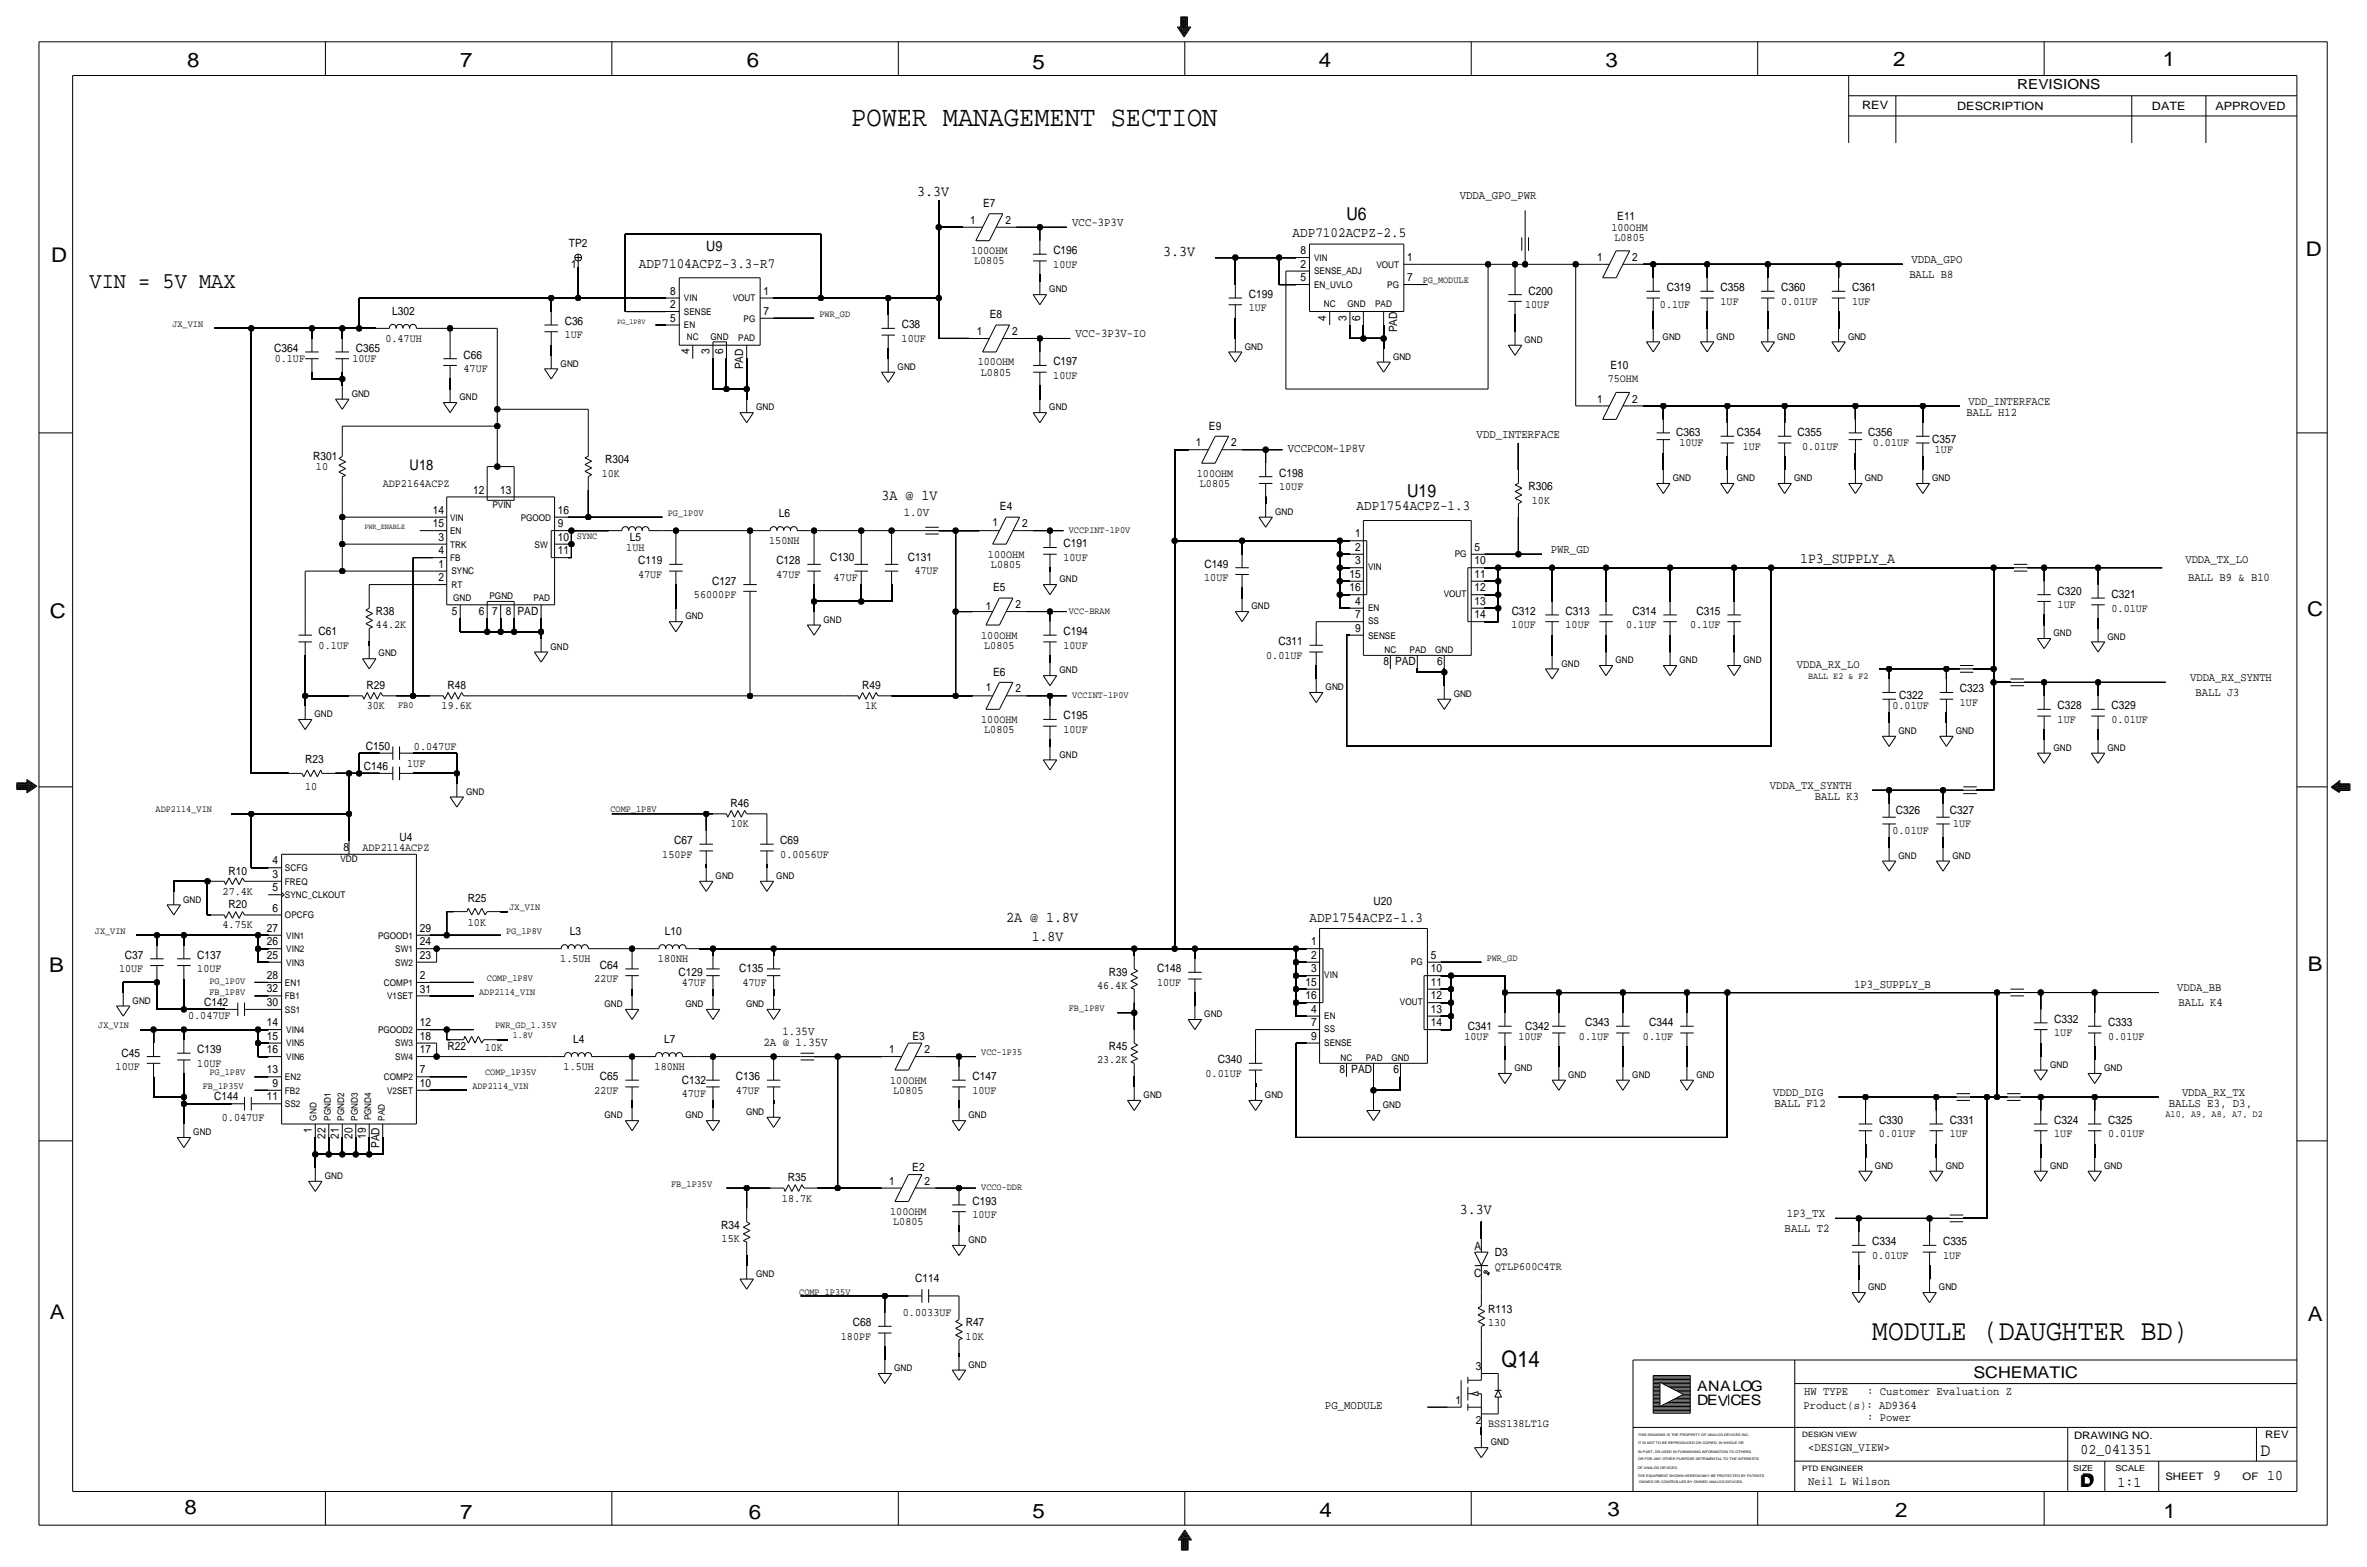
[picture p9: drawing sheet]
<svg xmlns="http://www.w3.org/2000/svg" width="892mm" height="590mm" viewBox="0 0 892 590" stroke-linecap="round" stroke-linejoin="round" font-family="sans-serif">
<defs><g id="words">
<text font-size="11.1" x="705.6" y="504.7">MODULE (DAUGHTER BD)</text>
<text font-size="10.8" x="320.8" y="47.5">POWER MANAGEMENT SECTION</text>
<g font-size="8.6">
<text x="33.7" y="108.5">VIN = 5V MAX</text>
<text x="565.9" y="514.9">Q14</text>
</g>
<g font-size="7.6">
<text x="70.6" y="25.4">8</text>
<text x="173.4" y="25.4">7</text>
<text x="281.4" y="25.1">6</text>
<text x="389.1" y="26.2">5</text>
<text x="497" y="25.4">4</text>
<text x="605" y="25.1">3</text>
<text x="713.4" y="24.9">2</text>
<text x="815" y="24.9">1</text>
<text x="19.3" y="98.8">D</text>
<text x="868.9" y="96.5">D</text>
<text x="18.8" y="232.7">C</text>
<text x="869.4" y="232.1">C</text>
<text x="869.6" y="365.8">B</text>
<text x="18.5" y="366">B</text>
<text x="18.8" y="496.8">A</text>
<text x="869.6" y="497.6">A</text>
<text x="69.6" y="570.5">8</text>
<text x="173.4" y="572.3">7</text>
<text x="282.2" y="572.3">6</text>
<text x="389.1" y="571.7">5</text>
<text x="497.3" y="571.5">4</text>
<text x="605.7" y="571.2">3</text>
<text x="714.2" y="571.5">2</text>
<text x="815.3" y="572">1</text>
</g>
<text font-size="7" x="851.9" y="548.4">D</text>
<g font-size="6.7">
<text x="507.4" y="83.1">U6</text>
<text x="530.3" y="187.2">U19</text>
</g>
<g font-size="6.1">
<text x="743.7" y="518.9">SCHEMATIC</text>
<text x="783.8" y="560.3">D</text>
<text x="784.3" y="559.8">D</text>
</g>
<g font-size="5.6">
<text x="345.6" y="73.7">3.3V</text>
<text x="438.4" y="96.5">3.3V</text>
<text x="332.2" y="188.5">3A @ 1V</text>
<text x="678.4" y="212.1">1P3_SUPPLY_A</text>
<text x="379.2" y="347.2">2A @ 1.8V</text>
<text x="388.8" y="354.3">1.8V</text>
<text x="550.1" y="457.2">3.3V</text>
<text x="784" y="547.9">02_041351</text>
<text x="834.1" y="557.5">9</text>
<text x="854.4" y="557.5">10</text>
<text x="798" y="560.1">1:1</text>
</g>
<text font-size="5.5" x="154.4" y="177">U18</text>
<g font-size="5.4">
<text x="639.5" y="524.2">ANALOG</text>
<text x="639.5" y="529.3">DEV</text>
<text x="652.1" y="529.3">CES</text>
</g>
<g font-size="5.3">
<text x="487.1" y="89.4">ADP7102ACPZ-2.5</text>
<text x="266.1" y="94.5">U9</text>
<text x="240.7" y="100.8">ADP7104ACPZ-3.3-R7</text>
<text x="511.3" y="192.3">ADP1754ACPZ-1.3</text>
<text x="493.5" y="347.2">ADP1754ACPZ-1.3</text>
</g>
<text font-size="5.2" x="760.2" y="33.5">REVISIONS</text>
<g font-size="4.5">
<text x="550.1" y="74.9">VDDA_GPO_PWR</text>
<text x="404.1" y="85.1">VCC-3P3V</text>
<text x="720.3" y="99.1">VDDA_GPO</text>
<text x="405.3" y="127">VCC-3P3V-IO</text>
<text x="556.5" y="165.1">VDD_INTERFACE</text>
<text x="485.3" y="170.2">VCCPCOM-1P8V</text>
<text x="340.6" y="194.3">1.0V</text>
<text x="584.4" y="208.3">PWR_GD</text>
<text x="698.7" y="372.1">1P3_SUPPLY_B</text>
<text x="294.8" y="389.9">1.35V</text>
<text x="287.7" y="394.2">2A @ 1.35V</text>
<text x="668.7" y="417.1">BALL F12</text>
<text x="817.3" y="417.1">BALLS E3, D3,</text>
<text x="673.3" y="458.5">1P3_TX</text>
<text x="672.5" y="464.1">BALL T2</text>
<text x="499.3" y="530.9">PG_MODULE</text>
</g>
<g font-size="4.4">
<text x="719.5" y="104.6">BALL B8</text>
<text x="741.9" y="152.4">VDD_INTERFACE</text>
<text x="741.1" y="156.7">BALL H12</text>
<text x="823.6" y="212.1">VDDA_TX_LO</text>
<text x="824.6" y="218.9">BALL B9 &amp; B10</text>
<text x="677.1" y="251.5">VDDA_RX_LO</text>
<text x="825.3" y="256.5">VDDA_RX_SYNTH</text>
<text x="827.4" y="262.1">BALL J3</text>
<text x="667" y="297.2">VDDA_TX_SYNTH</text>
<text x="684" y="301.5">BALL K3</text>
<text x="820.5" y="373.4">VDDA_BB</text>
<text x="821" y="379">BALL K4</text>
<text x="668.2" y="412.8">VDDD_DIG</text>
<text x="822.3" y="412.8">VDDA_RX_TX</text>
<text x="679.9" y="525.5">HW TYPE</text>
<text x="703.6" y="525.5">: Customer Evaluation Z</text>
<text x="679.7" y="530.9">Product(s): AD9364</text>
<text x="703.6" y="535.2">: Power</text>
<text x="681.4" y="546.6">&lt;DESIGN_VIEW&gt;</text>
<text x="681.4" y="559.3">Neil L Wilson</text>
</g>
<g font-size="4.3">
<text x="701.8" y="41.1">REV</text>
<text x="737.6" y="41.4">DESCRIPTION</text>
<text x="811" y="41.4">DATE</text>
<text x="834.8" y="41.4">APPROVED</text>
<text x="370.5" y="78">E7</text>
<text x="609.5" y="83.1">E11</text>
<text x="365.6" y="84.3">1</text>
<text x="378.9" y="84.3">2</text>
<text x="607.2" y="86.9">100OHM</text>
<text x="214.4" y="93.2">TP2</text>
<text x="365.9" y="95.8">100OHM</text>
<text x="396.9" y="95.8">C196</text>
<text x="490.1" y="95.8">8</text>
<text x="608.4" y="90.7">L0805</text>
<text x="215.2" y="100.8">1</text>
<text x="367.1" y="99.6">L0805</text>
<text x="396.9" y="100.8">10UF</text>
<text x="490.1" y="100.8">2</text>
<text x="530.3" y="98.3">1</text>
<text x="601.8" y="98.3">1</text>
<text x="615.1" y="98.3">2</text>
<text x="490.1" y="105.9">5</text>
<text x="530.3" y="105.9">7</text>
<text x="252.6" y="111">8</text>
<text x="287.7" y="111">1</text>
<text x="470.6" y="112.3">C199</text>
<text x="576" y="111">C200</text>
<text x="628.1" y="109.7">C319</text>
<text x="648.4" y="109.7">C358</text>
<text x="671.3" y="109.7">C360</text>
<text x="697.9" y="109.7">C361</text>
<text x="147.8" y="118.6">L302</text>
<text x="252.6" y="116.1">2</text>
<text x="287.7" y="118.6">7</text>
<text x="373" y="119.9">E8</text>
<text x="470.6" y="117.3">1UF</text>
<text x="574.7" y="116.1">10UF</text>
<text x="625.5" y="116.1">0.1UF</text>
<text x="648.4" y="114.8">1UF</text>
<text x="671.3" y="114.8">0.01UF</text>
<text x="697.9" y="114.8">1UF</text>
<text x="212.8" y="122.4">C36</text>
<text x="252.6" y="121.2">5</text>
<text x="339.8" y="123.7">C38</text>
<text x="499.8" y="120.7" transform="rotate(-90 499.8 120.7)">4</text>
<text x="507.4" y="120.7" transform="rotate(-90 507.4 120.7)">3</text>
<text x="512.5" y="120.7" transform="rotate(-90 512.5 120.7)">6</text>
<text x="526.5" y="125.2" transform="rotate(-90 526.5 125.2)">PAD</text>
<text x="145.2" y="128.8">0.47UH</text>
<text x="212.8" y="127.5">1UF</text>
<text x="339.8" y="128.8">10UF</text>
<text x="368.1" y="126.2">1</text>
<text x="381.4" y="126.2">2</text>
<text x="103.3" y="132.6">C364</text>
<text x="103.5" y="136.4">0.1UF</text>
<text x="132.8" y="136.4">10UF</text>
<text x="134.1" y="132.6">C365</text>
<text x="174.7" y="135.1">C66</text>
<text x="259.8" y="133.4" transform="rotate(-90 259.8 133.4)">4</text>
<text x="267.4" y="133.4" transform="rotate(-90 267.4 133.4)">3</text>
<text x="272.5" y="133.4" transform="rotate(-90 272.5 133.4)">6</text>
<text x="368.5" y="137.7">100OHM</text>
<text x="396.9" y="137.7">C197</text>
<text x="174.7" y="140.2">47UF</text>
<text x="280.1" y="139.2" transform="rotate(-90 280.1 139.2)">PAD</text>
<text x="369.6" y="141.5">L0805</text>
<text x="396.9" y="142.7">10UF</text>
<text x="606.9" y="138.9">E10</text>
<text x="605.8" y="144">75OHM</text>
<text x="601.8" y="151.6">1</text>
<text x="615.1" y="151.6">2</text>
<text x="455.6" y="161.8">E9</text>
<text x="631.7" y="164.3">C363</text>
<text x="654.5" y="164.3">C354</text>
<text x="677.4" y="164.3">C355</text>
<text x="704" y="164.3">C356</text>
<text x="728.2" y="166.9">C357</text>
<text x="118.1" y="173.2">R301</text>
<text x="450.7" y="168.1">1</text>
<text x="464" y="168.1">2</text>
<text x="632.9" y="168.1">10UF</text>
<text x="656.8" y="169.4">1UF</text>
<text x="679.1" y="169.4">0.01UF</text>
<text x="705.8" y="168.1">0.01UF</text>
<text x="729.2" y="170.7">1UF</text>
<text x="119.1" y="177">10</text>
<text x="226.8" y="179.6">10K</text>
<text x="228" y="174.5">R304</text>
<text x="451" y="179.6">100OHM</text>
<text x="482" y="179.6">C198</text>
<text x="144.2" y="183.4">ADP2164ACPZ</text>
<text x="178.3" y="185.9">12</text>
<text x="188.5" y="185.9">13</text>
<text x="452.2" y="183.4">L0805</text>
<text x="482" y="184.6">10UF</text>
<text x="576" y="184.7">R306</text>
<text x="577.3" y="189.7">10K</text>
<text x="163.1" y="193.5">14</text>
<text x="210.3" y="193.5">16</text>
<text x="293.5" y="194.8">L6</text>
<text x="376.8" y="192.3">E4</text>
<text x="163.1" y="198.6">15</text>
<text x="165.2" y="203.7">3</text>
<text x="210.3" y="198.6">9</text>
<text x="210.3" y="203.7">10</text>
<text x="237.3" y="203.7">L5</text>
<text x="374" y="198.1">1</text>
<text x="385.3" y="198.6">2</text>
<text x="510.6" y="202.4">1</text>
<text x="165.2" y="208.8">4</text>
<text x="210.3" y="208.8">11</text>
<text x="236" y="207.5">1UH</text>
<text x="289.9" y="205">150NH</text>
<text x="400.8" y="206.2">C191</text>
<text x="510.6" y="207.5">2</text>
<text x="555.7" y="207.5">5</text>
<text x="165.2" y="213.9">1</text>
<text x="240.5" y="212.6">C119</text>
<text x="292.6" y="212.6">C128</text>
<text x="312.9" y="211.3">C130</text>
<text x="342.1" y="211.3">C131</text>
<text x="372.3" y="210.1">100OHM</text>
<text x="373.4" y="213.9">L0805</text>
<text x="400.7" y="211.3">10UF</text>
<text x="453.9" y="213.9">C149</text>
<text x="510.6" y="212.6">3</text>
<text x="555.7" y="212.6">10</text>
<text x="165.2" y="218.9">2</text>
<text x="240.4" y="217.7">47UF</text>
<text x="268.4" y="220.2">C127</text>
<text x="292.5" y="217.7">47UF</text>
<text x="314.1" y="218.9">47UF</text>
<text x="344.6" y="216.4">47UF</text>
<text x="453.8" y="218.9">10UF</text>
<text x="508.5" y="217.7">15</text>
<text x="555.7" y="217.7">11</text>
<text x="261.5" y="225.3">56000PF</text>
<text x="374.3" y="222.8">E5</text>
<text x="508.5" y="222.8">16</text>
<text x="510.6" y="227.8">4</text>
<text x="555.7" y="222.7">12</text>
<text x="555.7" y="227.8">13</text>
<text x="775.4" y="224">C320</text>
<text x="795.7" y="225.3">C321</text>
<text x="141.7" y="231.7">R38</text>
<text x="170.3" y="231.6">5</text>
<text x="180.4" y="231.6">6 7 8</text>
<text x="195" y="231.6">PAD</text>
<text x="371.5" y="229.9">1</text>
<text x="382.7" y="229.1">2</text>
<text x="510.6" y="232.9">7</text>
<text x="555.7" y="232.9">14</text>
<text x="569.7" y="231.7">C312</text>
<text x="590" y="231.7">C313</text>
<text x="615.1" y="231.7">C314</text>
<text x="639.3" y="231.7">C315</text>
<text x="775.4" y="229.1">1UF</text>
<text x="795.7" y="230.4">0.01UF</text>
<text x="120.1" y="239.3">C61</text>
<text x="141.7" y="236.7">44.2K</text>
<text x="400.8" y="239.3">C194</text>
<text x="510.6" y="238">9</text>
<text x="569.7" y="236.7">10UF</text>
<text x="590" y="236.7">10UF</text>
<text x="612.8" y="236.7">0.1UF</text>
<text x="636.9" y="236.7">0.1UF</text>
<text x="120.1" y="244.3">0.1UF</text>
<text x="369.8" y="240.5">100OHM</text>
<text x="370.9" y="244.3">L0805</text>
<text x="400.7" y="244.3">10UF</text>
<text x="481.8" y="243.1">C311</text>
<text x="477.2" y="248.1">0.01UF</text>
<text x="521.3" y="250.7">8 PAD</text>
<text x="541.6" y="250.7">6</text>
<text x="374.3" y="254.5">E6</text>
<text x="138.2" y="259.6">R29</text>
<text x="168.7" y="259.6">R48</text>
<text x="324.9" y="259.6">R49</text>
<text x="371.5" y="260.3">1</text>
<text x="382.7" y="260.8">2</text>
<text x="715.7" y="263.4">C322</text>
<text x="738.6" y="260.9">C323</text>
<text x="138.2" y="267.2">30K</text>
<text x="166.4" y="267.2">19.6K</text>
<text x="326.1" y="267.2">1K</text>
<text x="713.2" y="267.2">0.01UF</text>
<text x="738.6" y="265.9">1UF</text>
<text x="775.4" y="267.2">C328</text>
<text x="795.7" y="267.2">C329</text>
<text x="369.8" y="272.3">100OHM</text>
<text x="400.8" y="271">C195</text>
<text x="775.4" y="272.3">1UF</text>
<text x="795.7" y="272.3">0.01UF</text>
<text x="370.9" y="276.1">L0805</text>
<text x="400.7" y="276.1">10UF</text>
<text x="115" y="287.5">R23</text>
<text x="137.9" y="282.4">C150</text>
<text x="156" y="282.4">0.047UF</text>
<text x="137.1" y="290.1">C146</text>
<text x="153.5" y="288.8">1UF</text>
<text x="115" y="297.7">10</text>
<text x="275.3" y="304">R46</text>
<text x="275.4" y="311.6">10K</text>
<text x="714.4" y="306.6">C326</text>
<text x="734.8" y="306.6">C327</text>
<text x="736" y="311.6">1UF</text>
<text x="150.6" y="316.7">U4</text>
<text x="713.2" y="314.2">0.01UF</text>
<text x="129.4" y="320.5">8</text>
<text x="136.6" y="320.5">ADP2114ACPZ</text>
<text x="249.6" y="323.1">150PF</text>
<text x="254" y="318">C67</text>
<text x="294.1" y="323.1">0.0056UF</text>
<text x="294.1" y="318">C69</text>
<text x="86.1" y="329.4">R10</text>
<text x="102.7" y="325.6">4</text>
<text x="102.7" y="335.8">5</text>
<text x="102.7" y="330.7">3</text>
<text x="83.9" y="337.1">27.4K</text>
<text x="176.3" y="339.9">R25</text>
<text x="517.6" y="340.9">U20</text>
<text x="86.1" y="342.1">R20</text>
<text x="102.7" y="343.4">6</text>
<text x="83.9" y="349.7">4.75K</text>
<text x="100.6" y="351">27</text>
<text x="158.2" y="351">29</text>
<text x="176.3" y="348.8">10K</text>
<text x="214.7" y="352.3">L3</text>
<text x="250.5" y="352.3">L10</text>
<text x="100.6" y="356.1">26</text>
<text x="158.2" y="356.1">24</text>
<text x="494.1" y="356.1">1</text>
<text x="47" y="361.2">C37</text>
<text x="74.4" y="361.2">C137</text>
<text x="100.6" y="361.2">25</text>
<text x="158.2" y="361.2">23</text>
<text x="211.1" y="362.5">1.5UH</text>
<text x="226.1" y="365">C64</text>
<text x="248" y="362.5">180NH</text>
<text x="494.1" y="361.2">2</text>
<text x="539.2" y="361.2">5</text>
<text x="44.9" y="366.3">10UF</text>
<text x="74.3" y="366.3">10UF</text>
<text x="100.6" y="368.8">28</text>
<text x="158.2" y="368.8">2</text>
<text x="223.9" y="370.1">22UF</text>
<text x="255.7" y="367.5">C129</text>
<text x="256.9" y="371.3">47UF</text>
<text x="278.6" y="366.3">C135</text>
<text x="279.8" y="371.3">47UF</text>
<text x="417.9" y="367.5">R39</text>
<text x="436" y="371.3">10UF</text>
<text x="436.1" y="366.3">C148</text>
<text x="492" y="371.3">15</text>
<text x="494.1" y="366.3">3</text>
<text x="539.2" y="366.3">10</text>
<text x="539.2" y="371.3">11</text>
<text x="100.6" y="373.9">32</text>
<text x="158.2" y="373.9">31</text>
<text x="413.4" y="372.6">46.4K</text>
<text x="492" y="376.4">16</text>
<text x="539.2" y="376.4">12</text>
<text x="76.9" y="379">C142</text>
<text x="100.6" y="379">30</text>
<text x="494.1" y="381.5">4</text>
<text x="539.2" y="381.5">13</text>
<text x="70.9" y="384">0.047UF</text>
<text x="100.6" y="386.6">14</text>
<text x="158.2" y="386.6">12</text>
<text x="494.1" y="386.6">7</text>
<text x="539.2" y="386.6">14</text>
<text x="553.2" y="387.9">C341</text>
<text x="574.7" y="387.9">C342</text>
<text x="597.4" y="386.6">C343</text>
<text x="621.5" y="386.6">C344</text>
<text x="774.1" y="385.3">C332</text>
<text x="794.5" y="386.6">C333</text>
<text x="100.6" y="391.7">15</text>
<text x="158.2" y="391.7">18</text>
<text x="168.6" y="395.5">R22</text>
<text x="182.7" y="395.8">10K</text>
<text x="216" y="392.9">L4</text>
<text x="250.3" y="392.9">L7</text>
<text x="343.8" y="391.7">E3</text>
<text x="417.9" y="395.5">R45</text>
<text x="494.1" y="391.7">9</text>
<text x="551.9" y="391.7">10UF</text>
<text x="572.2" y="391.7">10UF</text>
<text x="595" y="391.7">0.1UF</text>
<text x="619.2" y="391.7">0.1UF</text>
<text x="774.1" y="390.4">1UF</text>
<text x="794.5" y="391.7">0.01UF</text>
<text x="45.8" y="398">C45</text>
<text x="74.3" y="401.8">10UF</text>
<text x="74.4" y="396.7">C139</text>
<text x="100.6" y="396.7">16</text>
<text x="158.2" y="396.7">17</text>
<text x="335.1" y="396.7">1</text>
<text x="348.4" y="396.7">2</text>
<text x="413.4" y="400.6">23.2K</text>
<text x="458.9" y="400.6">C340</text>
<text x="43.6" y="403.1">10UF</text>
<text x="100.6" y="404.4">13</text>
<text x="158.2" y="404.4">7</text>
<text x="212.4" y="403.1">1.5UH</text>
<text x="226.1" y="406.9">C65</text>
<text x="246.7" y="403.1">180NH</text>
<text x="277.3" y="406.9">C136</text>
<text x="366.5" y="406.9">C147</text>
<text x="454.3" y="405.6">0.01UF</text>
<text x="504.8" y="404.4">8 PAD</text>
<text x="525.1" y="404.4">6</text>
<text x="102.7" y="409.4">9</text>
<text x="158.2" y="409.4">10</text>
<text x="223.9" y="412">22UF</text>
<text x="256.9" y="413.2">47UF</text>
<text x="257" y="408.2">C132</text>
<text x="277.3" y="412">47UF</text>
<text x="335.5" y="408.2">100OHM</text>
<text x="336.6" y="412">L0805</text>
<text x="366.4" y="412">10UF</text>
<text x="80.7" y="414.5">C144</text>
<text x="100.6" y="414.5">11</text>
<text x="83.6" y="422.1">0.047UF</text>
<text x="708.1" y="423.4">C330</text>
<text x="734.8" y="423.4">C331</text>
<text x="774.1" y="423.4">C324</text>
<text x="794.5" y="423.4">C325</text>
<text x="117.6" y="426.8" transform="rotate(-90 117.6 426.8)">1</text>
<text x="122.6" y="428.9" transform="rotate(-90 122.6 428.9)">22</text>
<text x="127.7" y="428.9" transform="rotate(-90 127.7 428.9)">21</text>
<text x="132.8" y="428.9" transform="rotate(-90 132.8 428.9)">20</text>
<text x="137.9" y="428.9" transform="rotate(-90 137.9 428.9)">19</text>
<text x="708.1" y="428.5">0.01UF</text>
<text x="734.8" y="428.5">1UF</text>
<text x="774.1" y="428.5">1UF</text>
<text x="794.4" y="428.5">0.01UF</text>
<text x="143" y="432.5" transform="rotate(-90 143 432.5)">PAD</text>
<text x="343.8" y="441.2">E2</text>
<text x="296.9" y="445">R35</text>
<text x="335.1" y="446.3">1</text>
<text x="348.4" y="446.3">2</text>
<text x="294.7" y="452.6">18.7K</text>
<text x="366.5" y="453.9">C193</text>
<text x="335.5" y="457.7">100OHM</text>
<text x="336.6" y="461.5">L0805</text>
<text x="366.5" y="459">10UF</text>
<text x="271.8" y="462.8">R34</text>
<text x="271.9" y="467.9">15K</text>
<text x="555.7" y="470.7">A</text>
<text x="563.3" y="473.3">D3</text>
<text x="705.6" y="469.1">C334</text>
<text x="732.2" y="469.1">C335</text>
<text x="563.3" y="478.4">QTLP600C4TR</text>
<text x="705.5" y="474.2">0.01UF</text>
<text x="732.2" y="474.2">1UF</text>
<text x="344.9" y="483.1">C114</text>
<text x="555.5" y="480.9">C</text>
<text x="340.3" y="495.8">0.0033UF</text>
<text x="560.8" y="494.5">R113</text>
<text x="321.3" y="499.6">C68</text>
<text x="363.9" y="499.6">R47</text>
<text x="560.8" y="499.6">130</text>
<text x="316.9" y="504.7">180PF</text>
<text x="363.9" y="504.7">10K</text>
<text x="556.1" y="516.1">3</text>
<text x="548.5" y="528.8">1</text>
<text x="556.1" y="536.4">2</text>
<text x="560.8" y="537.7">BSS138LT1G</text>
</g>
<g font-size="3.9">
<text x="781.6" y="542.1">DRAWING NO.</text>
<text x="853.6" y="541.8">REV</text>
<text x="816" y="557.4">SHEET</text>
<text x="845.1" y="557.5">OF</text>
</g>
<g font-size="3.6">
<text x="536.1" y="106.7">PG_MODULE</text>
<text x="308.8" y="119.4">PWR_GD</text>
<text x="65" y="123.2">JX_VIN</text>
<text x="251.7" y="194.3">PG_1P0V</text>
<text x="217.4" y="203.2">SYNC</text>
<text x="402.8" y="200.7">VCCPINT-1P0V</text>
<text x="402.8" y="231.1">VCC-BRAM</text>
<text x="404.1" y="262.9">VCCINT-1P0V</text>
<text x="150.1" y="266.7">FB0</text>
<text x="58.6" y="306.1">ADP2114_VIN</text>
<text x="230.1" y="306.1">COMP_1P8V</text>
<text x="192" y="342.9">JX_VIN</text>
<text x="35.8" y="351.8">JX_VIN</text>
<text x="190.7" y="351.8">PG_1P8V</text>
<text x="560.3" y="362">PWR_GD</text>
<text x="78.9" y="370.8">PG_1P0V</text>
<text x="183.5" y="369.6">COMP_1P8V</text>
<text x="78.9" y="374.7">FB_1P8V</text>
<text x="180.5" y="374.7">ADP2114_VIN</text>
<text x="402.8" y="381">FB_1P8V</text>
<text x="37" y="387.4">JX_VIN</text>
<text x="186.6" y="387.4">PWR_GD_1.35V</text>
<text x="369.8" y="397.5">VCC-1P35</text>
<text x="78.9" y="405.1">PG_1P8V</text>
<text x="182.8" y="405.1">COMP_1P35V</text>
<text x="76.4" y="410.2">FB_1P35V</text>
<text x="178" y="410.2">ADP2114_VIN</text>
<text x="816.1" y="420.9">A10, A9, A8, A7, D2</text>
<text x="252.9" y="447">FB_1P35V</text>
<text x="369.8" y="448.3">VCCO-DDR</text>
<text x="301.2" y="487.7">COMP_1P35V</text>
</g>
<g font-size="3.5">
<text x="495.2" y="98.3">VIN</text>
<text x="518.7" y="100.8">VOUT</text>
<text x="495.2" y="103.4">SENSE_ADJ</text>
<text x="257.8" y="113.5">VIN</text>
<text x="276.1" y="113.5">VOUT</text>
<text x="395.4" y="110.1">GND</text>
<text x="495.2" y="108.5">EN_UVLO</text>
<text x="522.8" y="108.5">PG</text>
<text x="257.8" y="118.6">SENSE</text>
<text x="498.9" y="115.6">NC</text>
<text x="507.8" y="115.6">GND</text>
<text x="518.2" y="115.6">PAD</text>
<text x="257.8" y="123.7">EN</text>
<text x="280.2" y="121.2">PG</text>
<text x="258.8" y="128.3">NC</text>
<text x="267.8" y="128.3">GND</text>
<text x="278.2" y="128.3">PAD</text>
<text x="469.1" y="131.7">GND</text>
<text x="574.5" y="129.2">GND</text>
<text x="626.6" y="127.9">GND</text>
<text x="646.9" y="127.9">GND</text>
<text x="669.7" y="127.9">GND</text>
<text x="696.4" y="127.9">GND</text>
<text x="525" y="135.5">GND</text>
<text x="211.3" y="138.1">GND</text>
<text x="338.3" y="139.3">GND</text>
<text x="132.5" y="149.5">GND</text>
<text x="173.2" y="150.8">GND</text>
<text x="284.9" y="154.6">GND</text>
<text x="395.4" y="154.6">GND</text>
<text x="630.4" y="181.3">GND</text>
<text x="654.5" y="181.3">GND</text>
<text x="676.1" y="181.3">GND</text>
<text x="702.8" y="181.3">GND</text>
<text x="728.2" y="181.3">GND</text>
<text x="185.6" y="191.3">PVIN</text>
<text x="169.6" y="196.1">VIN</text>
<text x="196.2" y="196.1">PGOOD</text>
<text x="480.5" y="194">GND</text>
<text x="169.6" y="201.2">EN</text>
<text x="169.6" y="206.2">TRK</text>
<text x="201.5" y="206.3">SW</text>
<text x="548.2" y="209.8">PG</text>
<text x="169.6" y="211.3">FB</text>
<text x="515.6" y="214.9">VIN</text>
<text x="170.1" y="216.4">SYNC</text>
<text x="170.1" y="221.5">RT</text>
<text x="399.2" y="219.4">GND</text>
<text x="170.8" y="226.6">GND</text>
<text x="184.5" y="225.6">PGND</text>
<text x="201" y="226.6">PAD</text>
<text x="544.1" y="225">VOUT</text>
<text x="258.3" y="233.3">GND</text>
<text x="471.6" y="229.5">GND</text>
<text x="515.6" y="230.1">EN</text>
<text x="310.3" y="234.6">GND</text>
<text x="515.6" y="235.2">SS</text>
<text x="773.9" y="239.7">GND</text>
<text x="207.5" y="244.8">GND</text>
<text x="515.6" y="240.5">SENSE</text>
<text x="521.7" y="245.9">NC</text>
<text x="531.2" y="245.9">PAD</text>
<text x="540.8" y="245.9">GND</text>
<text x="794.2" y="240.9">GND</text>
<text x="142.7" y="247.3">GND</text>
<text x="588.5" y="251.1">GND</text>
<text x="608.8" y="249.8">GND</text>
<text x="632.9" y="249.8">GND</text>
<text x="657" y="249.8">GND</text>
<text x="399.2" y="253.6">GND</text>
<text x="681.4" y="255.8">BALL E2 &amp; F2</text>
<text x="499.6" y="260">GND</text>
<text x="547.8" y="262.5">GND</text>
<text x="118.6" y="270.2">GND</text>
<text x="715.5" y="276.5">GND</text>
<text x="737.1" y="276.5">GND</text>
<text x="399.2" y="285.4">GND</text>
<text x="773.9" y="282.9">GND</text>
<text x="794.2" y="282.9">GND</text>
<text x="175.7" y="299.4">GND</text>
<text x="715.5" y="323.5">GND</text>
<text x="735.8" y="323.5">GND</text>
<text x="107.4" y="328.2">SCFG</text>
<text x="128.3" y="324.6">VDD</text>
<text x="107.4" y="333.2">FREQ</text>
<text x="269.7" y="331.1">GND</text>
<text x="292.6" y="331.1">GND</text>
<text x="69" y="340">GND</text>
<text x="107.4" y="338.3">SYNC_CLKOUT</text>
<text x="107.4" y="345.9">OPCFG</text>
<text x="107.9" y="353.6">VIN1</text>
<text x="142.5" y="353.6">PGOOD1</text>
<text x="107.9" y="358.6">VIN2</text>
<text x="149" y="358.6">SW1</text>
<text x="107.9" y="363.7">VIN3</text>
<text x="149" y="363.7">SW2</text>
<text x="531.7" y="363.5">PG</text>
<text x="107.4" y="371.3">EN1</text>
<text x="144.7" y="371.3">COMP1</text>
<text x="499.1" y="368.5">VIN</text>
<text x="107.4" y="376.4">FB1</text>
<text x="145.9" y="376.4">V1SET</text>
<text x="50" y="378.1">GND</text>
<text x="107.4" y="381.5">SS1</text>
<text x="227.8" y="379.4">GND</text>
<text x="258.3" y="379.4">GND</text>
<text x="281.1" y="379.4">GND</text>
<text x="453.8" y="383.2">GND</text>
<text x="499.1" y="383.8">EN</text>
<text x="527.6" y="378.7">VOUT</text>
<text x="107.9" y="389.1">VIN4</text>
<text x="142.5" y="389.1">PGOOD2</text>
<text x="499.1" y="388.9">SS</text>
<text x="107.9" y="394.2">VIN5</text>
<text x="149" y="394.2">SW3</text>
<text x="193.2" y="391.2">1.8V</text>
<text x="499.1" y="394.2">SENSE</text>
<text x="107.9" y="399.3">VIN6</text>
<text x="149" y="399.3">SW4</text>
<text x="505.2" y="399.5">NC</text>
<text x="514.7" y="399.5">PAD</text>
<text x="524.3" y="399.5">GND</text>
<text x="107.4" y="406.9">EN2</text>
<text x="144.7" y="406.9">COMP2</text>
<text x="570.7" y="403.5">GND</text>
<text x="591" y="406">GND</text>
<text x="615.1" y="406">GND</text>
<text x="639.3" y="406">GND</text>
<text x="772.6" y="402.2">GND</text>
<text x="792.9" y="403.5">GND</text>
<text x="107.4" y="412">FB2</text>
<text x="145.9" y="412">V2SET</text>
<text x="431" y="413.7">GND</text>
<text x="476.7" y="413.7">GND</text>
<text x="107.4" y="417.1">SS2</text>
<text x="521.2" y="417.5">GND</text>
<text x="119.3" y="422.1" transform="rotate(-90 119.3 422.1)">GND</text>
<text x="124.7" y="422.1" transform="rotate(-90 124.7 422.1)">PGND1</text>
<text x="129.7" y="422.1" transform="rotate(-90 129.7 422.1)">PGND2</text>
<text x="134.8" y="422.1" transform="rotate(-90 134.8 422.1)">PGND3</text>
<text x="139.9" y="422" transform="rotate(-90 139.9 422)">PGND4</text>
<text x="145" y="422.1" transform="rotate(-90 145 422.1)">PAD</text>
<text x="227.8" y="421.3">GND</text>
<text x="258.3" y="421.3">GND</text>
<text x="281.1" y="420">GND</text>
<text x="364.9" y="421.3">GND</text>
<text x="72.8" y="427.6">GND</text>
<text x="706.6" y="440.3">GND</text>
<text x="733.2" y="440.3">GND</text>
<text x="772.6" y="440.3">GND</text>
<text x="792.9" y="440.3">GND</text>
<text x="122.4" y="444.1">GND</text>
<text x="364.9" y="468.3">GND</text>
<text x="284.9" y="481">GND</text>
<text x="704" y="486.1">GND</text>
<text x="730.7" y="486.1">GND</text>
<text x="364.9" y="515.3">GND</text>
<text x="337" y="516.5">GND</text>
<text x="561.8" y="544.5">GND</text>
</g>
<g font-size="3.1">
<text x="781.3" y="554">SIZE</text>
<text x="797.3" y="554">SCALE</text>
</g>
<g font-size="2.9">
<text x="232.6" y="121.9">PG_1P8V</text>
<text x="137.4" y="199.4">PWR_ENABLE</text>
</g>
<g font-size="2.8">
<text x="679.1" y="541.3">DESIGN VIEW</text>
<text x="679.1" y="554">PTD ENGINEER</text>
</g>
<g font-size="1.3">
<text x="617.3" y="541.1">THIS DRAWING IS THE PROPERTY OF ANALOG DEVICES INC.</text>
<text x="617.3" y="543.9">IT IS NOT TO BE REPRODUCED OR COPIED, IN WHOLE OR</text>
<text x="617.3" y="547.2">IN PART, OR USED IN FURNISHING INFORMATION TO OTHERS,</text>
<text x="617.3" y="550">OR FOR ANY OTHER PURPOSE DETRIMENTAL TO THE INTERESTS</text>
<text x="617.2" y="553.2">OF ANALOG DEVICES.</text>
<text x="617.2" y="556.3">THE EQUIPMENT SHOWN HEREON MAY BE PROTECTED BY PATENTS</text>
<text x="617.7" y="558.8">OWNED OR CONTROLLED BY OWNED ANALOG DEVICES.</text>
</g>
</g></defs>
<!-- layer: Nets -->
<g fill="none" stroke="#000" stroke-width=".38">
<path d="M353.8 75.4v10.2zM574.8 79.2v10.2zM235.7 88.1h73.6zM235.7 88.1v29.2zM309.3 88.1v24.2zM353.8 85.6v26.7zM353.8 85.6h8.9zM383 85.6h8.9zM391.9 85.6v5.1zM391.9 85.6h10.1zM457.9 97h7.6zM465.5 97v10.2z"/>
<path d="M465.5 97h16.5zM482 97v10.2zM482 97h6.4zM534.1 99.6h26.7zM560.8 99.6h10.1zM560.8 99.6v47zM570.9 99.6v6.3zM570.9 99.6h3.9zM574.8 94.5v5.1zM574.8 99.6h19zM593.8 99.6v53.3zM593.8 99.6h5.1z"/>
<path d="M619.2 99.6h3.8zM623 99.6v5zM623 99.6h20.3zM643.3 99.6v5zM643.3 99.6h22.9zM666.2 99.6h26.7zM666.2 99.6v5zM692.9 99.6v5zM692.9 99.6h24.1zM135.3 112.3h72.4zM135.3 112.3v11.4zM207.7 112.3v5z"/>
<path d="M207.7 112.3h10.2zM217.9 100.8v11.5zM217.9 112.3h33zM235.7 117.3h15.2zM291.5 112.3h17.8zM291.5 119.9h15.3zM309.3 112.3h25.4zM334.7 112.3h19.1zM334.7 112.3v6.3zM353.8 112.3v15.2zM391.9 103.4v2.5zM465.5 119.9v7.6z"/>
<path d="M482 107.2h6.4zM484.6 102.1v44.5zM484.6 102.1h3.8zM534.1 107.2h3.8zM570.9 118.6v6.4zM623 117.3v6.4zM643.3 117.3v6.4zM666.2 117.3v6.4zM692.9 117.3v6.4zM80.7 123.7h14zM94.7 123.7h22.9zM94.7 123.7v167.6z"/>
<path d="M117.6 123.7h11.4zM117.6 123.7v3.8zM129 123.7v3.8zM129 123.7h6.3zM135.3 123.7h6.4zM162 123.7h7.6zM169.6 123.7h17.8zM169.6 123.7v6.3zM187.4 123.7v30.5zM207.7 130v3.9zM247.1 122.4h3.8zM268.7 135.1v11.5z"/>
<path d="M273.8 135.1v11.5zM281.4 135.1v11.5zM334.7 131.3v3.8zM353.8 127.5h11.4zM385.5 127.5h6.4zM391.9 127.5h11.4zM391.9 127.5v5.1zM508.7 122.4v5.1zM508.7 127.5h5.1zM513.8 127.5h7.6zM513.8 122.4v5.1zM521.4 127.5v3.8z"/>
<path d="M521.4 122.4v5.1zM117.6 140.2v2.5zM117.6 142.7h11.4zM129 140.2v2.5zM129 142.7v2.6zM169.6 142.7v3.9zM187.4 154.2v6.3zM187.4 154.2h34.3zM221.7 154.2v12.7zM268.7 146.6h5.1zM273.8 146.6h7.6zM281.4 146.6v3.8z"/>
<path d="M391.9 145.3v5.1zM484.6 146.6h76.2zM593.8 152.9h5.1zM619.2 152.9h7.6zM626.8 152.9h24.2zM626.8 152.9v5.1zM651 152.9v6.4zM651 152.9h21.5zM672.5 152.9h26.7zM672.5 152.9v6.4zM699.2 152.9v5.1zM699.2 152.9h25.4z"/>
<path d="M724.6 152.9h14zM724.6 152.9v6.4zM129 160.5v6.4zM129 160.5h58.4zM183.6 175.8v6.3zM183.6 175.8h3.8zM187.4 175.8h6.4zM187.4 160.5v15.3zM193.8 175.8v6.3zM442.7 169.4h5.1zM442.7 169.4v34.3zM468.1 169.4h8.9z"/>
<path d="M477 169.4v5.1zM477 169.4h6.3zM572.2 166.9v10.1zM626.8 170.7v6.3zM651 172v5zM672.5 172v5zM699.2 170.7v6.3zM724.6 172v5zM129 194.8v10.2zM129 184.7v10.1zM129 194.8h34.3zM158.2 199.9h5.1z"/>
<path d="M214.1 194.8h7.6zM214.1 199.9h1.2zM215.3 199.9v5.1zM215.3 199.9h14zM221.7 184.7v10.1zM221.7 194.8h27.9zM249.6 199.9h5.1zM254.7 199.9v7.6zM254.7 199.9h28zM282.7 199.9v15.2zM282.7 199.9h2.5zM305.5 199.9h1.3z"/>
<path d="M306.8 199.9v7.6zM306.8 199.9h17.8zM324.6 199.9v7.6zM324.6 199.9h11.4zM336 199.9v7.6zM336 199.9h12.7zM353.8 199.9h6.3zM360.1 199.9v30.5zM360.1 199.9h8.9zM389.3 199.9h6.4zM395.7 199.9v1.3zM395.7 199.9h5.1z"/>
<path d="M477 187.2v2.5zM572.2 194.8v14zM115 215.1v19.1zM115 215.1h14zM129 205v10.1zM129 215.1h34.3zM129 205h34.3zM155.7 210.1h7.6zM155.7 210.1v52zM214.1 210.1h1.2zM214.1 205h1.2zM215.3 205v5.1z"/>
<path d="M395.7 213.9v1.2zM442.7 203.7v153.7zM442.7 203.7h25.4zM468.1 203.7v5.1zM468.1 203.7h36.8zM504.9 218.9v5.1zM504.9 213.9v5zM504.9 208.8v5.1zM504.9 208.8h3.8zM504.9 203.7v5.1zM504.9 218.9h3.8zM504.9 213.9h3.8z"/>
<path d="M504.9 203.7h3.8zM559.5 208.8h12.7zM559.5 213.9h5.1zM559.5 218.9h5.1zM564.6 218.9v5.1zM564.6 213.9v5zM564.6 213.9h20.3zM572.2 208.8h8.9zM584.9 213.9v12.7zM584.9 213.9h20.3zM605.2 213.9v12.7zM605.2 213.9h24.2z"/>
<path d="M629.4 213.9v12.7zM629.4 213.9h24.1zM653.5 213.9h14zM653.5 213.9v12.7zM667.5 213.9h83.8zM667.5 213.9v67.3zM751.3 213.9v38.1zM751.3 213.9h7.6zM764 213.9h6.3zM770.3 213.9v5zM770.3 213.9h20.4zM790.7 213.9v6.3z"/>
<path d="M790.7 213.9h24.1zM139.1 220.2v3.8zM139.1 220.2h24.2zM173.4 232.9v5.1zM173.4 238h10.2zM183.6 238h5.1zM183.6 232.9v5.1zM188.7 232.9v5.1zM188.7 238h5.1zM193.8 232.9v5.1zM193.8 238h10.1zM203.9 238v2.5z"/>
<path d="M203.9 232.9v5.1zM254.7 220.2v8.9zM282.7 227.8v34.3zM306.8 226.6v3.8zM306.8 220.2v6.4zM306.8 226.6h17.8zM324.6 220.2v6.4zM324.6 226.6h11.4zM336 220.2v6.4zM360.1 230.4v31.7zM360.1 230.4h6.4zM386.8 230.4h8.9z"/>
<path d="M395.7 230.4v3.8zM395.7 230.4h6.3zM468.1 221.5v3.8zM496 234.2v3.8zM496 234.2h12.7zM504.9 224v5.1zM504.9 229.1h3.8zM504.9 224h3.8zM507.4 239.3h1.3zM507.4 239.3v41.9zM559.5 234.2h5.1zM559.5 229.1h5.1z"/>
<path d="M559.5 224h5.1zM564.6 229.1v5.1zM564.6 224v5.1zM584.9 239.3v7.6zM605.2 239.3v6.3zM629.4 239.3v6.3zM653.5 239.3v6.3zM770.3 231.6v3.9zM790.7 232.9v3.8zM115 246.9v15.2zM139.1 241.8v1.3zM395.7 246.9v2.5z"/>
<path d="M496 250.7v5.1zM534.1 252v1.2zM534.1 253.2h10.2zM544.3 253.2v5.1zM544.3 252v1.2zM708.1 252h3.8zM711.9 252v3.8zM711.9 252h21.6zM733.5 252v3.8zM733.5 252h5.1zM743.7 252h7.6zM751.3 257v40.7z"/>
<path d="M751.3 257h6.3zM751.3 252v5zM762.7 257h7.6zM770.3 257v5.1zM770.3 257h20.4zM790.7 257v5.1zM790.7 257h25.4zM115 262.1h16.5zM115 262.1v3.8zM149.3 262.1h6.4zM155.7 262.1h6.3zM179.8 262.1h102.9z"/>
<path d="M282.7 262.1h35.5zM336 262.1h24.1zM360.1 262.1h6.4zM386.8 262.1h8.9zM395.7 278.6v2.6zM395.7 262.1v3.8zM395.7 262.1h6.3zM711.9 268.5v3.8zM733.5 268.5v3.8zM770.3 274.8v3.8zM790.7 274.8v3.8zM94.7 291.3h14z"/>
<path d="M126.4 291.3h5.1zM131.5 291.3h3.8zM131.5 291.3v15.3zM135.3 283.7h7.7zM135.3 291.3h7.7zM135.3 283.7v7.6zM155.7 283.7h16.5zM155.7 291.3h16.5zM172.2 291.3v3.8zM172.2 283.7v7.6zM507.4 281.2h160.1zM705.6 297.7h6.3z"/>
<path d="M711.9 297.7v5.1zM711.9 297.7h20.3zM732.2 297.7v5.1zM732.2 297.7h7.7zM744.9 297.7h6.4zM87.1 306.6h7.6zM94.7 306.6v20.3zM94.7 306.6h36.8zM131.5 306.6v10.1zM230.6 306.6h35.5zM266.1 306.6h2.6zM266.1 306.6v6.3z"/>
<path d="M286.5 306.6h2.5zM289 306.6v6.3zM711.9 315.5v3.8zM732.2 315.5v3.8zM65.5 332h12.7zM65.5 332v3.8zM78.2 332v12.7zM78.2 332h1.3zM94.7 326.9h6.3zM97.2 332h3.8zM266.1 325.6v1.3zM289 325.6v1.3z"/>
<path d="M51.5 352.3h7.6zM59.1 352.3v3.8zM59.1 352.3h10.2zM69.3 352.3v3.8zM69.3 352.3h27.9zM78.2 344.7h1.3zM97.2 357.4v5.1zM97.2 357.4h3.8zM97.2 352.3v5.1zM97.2 344.7h3.8zM97.2 352.3h3.8zM162 352.3h6.4z"/>
<path d="M162 357.4h2.5zM164.5 357.4v5.1zM164.5 357.4h42zM168.4 343.4v8.9zM168.4 352.3h20.3zM168.4 343.4h2.5zM188.7 343.4h2.5zM226.8 357.4h11.4zM238.2 357.4h5.1zM238.2 357.4v2.5zM263.6 357.4h5.1zM268.7 357.4v2.5z"/>
<path d="M268.7 357.4h22.8zM291.5 357.4h135.9zM291.5 357.4v2.5zM427.4 357.4v2.5zM427.4 357.4h15.3zM442.7 357.4h7.6zM450.3 357.4v3.8zM450.3 357.4h38.1zM488.4 357.4h3.8zM488.4 357.4v5.1zM46.4 370.1v3.8zM46.4 370.1h12.7z"/>
<path d="M59.1 370.1v10.1zM59.1 368.8v1.3zM69.3 368.8v11.4zM96 370.1h5zM96 375.2h5zM97.2 362.5h3.8zM162 370.1h16.5zM162 375.2h16.5zM162 362.5h2.5zM238.2 372.6v2.6zM268.7 372.6v2.6zM291.5 372.6v2.6z"/>
<path d="M427.4 377.7v3.8zM450.3 373.9v5.1zM488.4 377.7h3.8zM488.4 372.6h3.8zM488.4 367.5h3.8zM488.4 377.7v5.1zM488.4 372.6v5.1zM488.4 367.5v5.1zM488.4 362.5v5zM488.4 362.5h3.8zM543 367.5h3.8zM543 362.5h15.2z"/>
<path d="M543 377.7h3.8zM543 372.6h3.8zM546.8 377.7v5.1zM546.8 372.6v5.1zM546.8 367.5v5.1zM546.8 367.5h20.3zM567.1 373.9v7.6zM567.1 367.5v6.4zM567.1 373.9h20.4zM587.5 373.9v7.6zM587.5 373.9h24.1zM611.6 373.9v7.6z"/>
<path d="M611.6 373.9h24.1zM635.7 373.9v7.6zM635.7 373.9h15.3zM651 373.9v54.6zM651 373.9h101.6zM752.6 373.9h5zM752.6 373.9v39.4zM762.7 373.9h6.4zM769.1 373.9h20.3zM769.1 373.9v6.3zM789.4 373.9v7.6zM789.4 373.9h24.1z"/>
<path d="M52.8 387.9h5.1zM57.9 387.9h11.4zM57.9 387.9v5zM59.1 380.2h10.2zM69.3 380.2h15.2zM69.3 387.9v3.8zM69.3 387.9h27.9zM97.2 392.9v5.1zM97.2 392.9h3.8zM97.2 387.9v5zM97.2 380.2h3.8zM97.2 398h3.8z"/>
<path d="M97.2 387.9h3.8zM162 387.9h6.4zM162 392.9h2.5zM162 398h2.5zM164.5 398h43.2zM164.5 392.9v5.1zM168.4 387.9v3.8zM168.4 387.9h10.1zM168.4 391.7h1.2zM187.4 391.7h3.8zM228 398h10.2zM238.2 398h3.8z"/>
<path d="M238.2 398v3.8zM262.3 398h6.4zM268.7 398v3.8zM268.7 398h22.8zM291.5 398h10.2zM291.5 398v3.8zM306.8 398h8.9zM315.7 398h16.5zM315.7 398v49.5zM352.5 398h8.9zM361.4 398v3.8zM361.4 398h6.3z"/>
<path d="M421.1 381.5h6.3zM427.4 381.5v6.4zM473.2 387.9v7.6zM473.2 387.9h19zM488.4 382.8h3.8zM488.4 392.9h3.8zM488.4 392.9v35.6zM543 387.9h3.8zM543 382.8h3.8zM546.8 382.8v5.1zM567.1 394.2v5.1zM587.5 394.2v7.6z"/>
<path d="M611.6 394.2v7.6zM635.7 394.2v7.6zM769.1 392.9v5.1zM789.4 394.2v5.1zM57.9 405.6v7.7zM57.9 413.3h11.4zM69.3 415.8h17.8zM69.3 404.4v8.9zM69.3 415.8v7.6zM69.3 413.3v2.5zM96 405.6h5zM96 410.7h5z"/>
<path d="M99.8 415.8h1.2zM162 405.6h14zM162 410.7h14zM238.2 414.5v2.6zM268.7 414.5v2.6zM291.5 414.5v1.3zM361.4 414.5v2.6zM427.4 405.6v3.8zM473.2 408.2v1.2zM517.6 410.7v2.6zM517.6 405.6v5.1zM517.6 410.7h10.2z"/>
<path d="M527.8 405.6v5.1zM692.9 413.3h10.1zM703 413.3v5zM703 413.3h26.7zM729.7 413.3v5zM729.7 413.3h7.6zM742.4 413.3h6.3zM748.7 413.3v45.7zM748.7 413.3h3.9zM752.6 413.3h3.8zM761.4 413.3h7.7zM769.1 413.3h20.3z"/>
<path d="M769.1 413.3v5zM789.4 413.3v5zM789.4 413.3h24.1zM118.8 434.8v5.1zM118.8 428.5v6.3zM118.8 434.8h5.1zM123.9 434.8h5.1zM123.9 428.5v6.3zM129 428.5v6.3zM129 434.8h5.1zM134.1 434.8h5zM134.1 428.5v6.3z"/>
<path d="M139.1 434.8h5.1zM139.1 428.5v6.3zM144.2 428.5v6.3zM488.4 428.5h162.6zM703 431v5.1zM729.7 431v5.1zM769.1 431v5.1zM789.4 431v5.1zM273.8 447.5h7.6zM281.4 447.5v7.7zM281.4 447.5h8.9zM308.1 447.5h7.6z"/>
<path d="M315.7 447.5h16.5zM352.5 447.5h8.9zM361.4 447.5v1.3zM361.4 447.5h6.3zM691.6 459h8.9zM700.5 459v5.1zM700.5 459h26.7zM727.2 459v5.1zM727.2 459h7.6zM739.9 459h8.8zM281.4 472.9v3.9zM361.4 461.5v2.6z"/>
<path d="M558.2 460.2v6.4zM700.5 476.8v5zM727.2 476.8v5zM301.7 488.2h31.8zM333.5 488.2v6.3zM333.5 488.2h8.8zM355 488.2h6.4zM361.4 488.2v3.8zM558.2 481.8v5.1zM333.5 507.2v5.1zM361.4 509.8v1.2zM558.2 504.7v7.6z"/>
<path d="M537.9 530.1h7.6zM558.2 537.7v2.6z"/>
</g>
<g fill="#000" stroke="#000" stroke-width=".38">
<circle cx="353.8" cy="85.6" r="1.07"/>
<circle cx="391.9" cy="85.6" r="1.07"/>
<circle cx="465.5" cy="97" r="1.07"/>
<circle cx="482" cy="97" r="1.07"/>
<circle cx="560.8" cy="99.6" r="1.07"/>
<circle cx="570.9" cy="99.6" r="1.07"/>
<circle cx="574.8" cy="99.6" r="1.07"/>
<circle cx="593.8" cy="99.6" r="1.07"/>
<circle cx="623" cy="99.6" r="1.07"/>
<circle cx="643.3" cy="99.6" r="1.07"/>
<circle cx="666.2" cy="99.6" r="1.07"/>
<circle cx="692.9" cy="99.6" r="1.07"/>
<circle cx="207.7" cy="112.3" r="1.07"/>
<circle cx="217.9" cy="112.3" r="1.07"/>
<circle cx="309.3" cy="112.3" r="1.07"/>
<circle cx="334.7" cy="112.3" r="1.07"/>
<circle cx="353.8" cy="112.3" r="1.07"/>
<circle cx="94.7" cy="123.7" r="1.07"/>
<circle cx="117.6" cy="123.7" r="1.07"/>
<circle cx="129" cy="123.7" r="1.07"/>
<circle cx="135.3" cy="123.7" r="1.07"/>
<circle cx="169.6" cy="123.7" r="1.07"/>
<circle cx="391.9" cy="127.5" r="1.07"/>
<circle cx="513.8" cy="127.5" r="1.07"/>
<circle cx="521.4" cy="127.5" r="1.07"/>
<circle cx="129" cy="142.7" r="1.07"/>
<circle cx="187.4" cy="154.2" r="1.07"/>
<circle cx="273.8" cy="146.6" r="1.07"/>
<circle cx="281.4" cy="146.6" r="1.07"/>
<circle cx="626.8" cy="152.9" r="1.07"/>
<circle cx="651" cy="152.9" r="1.07"/>
<circle cx="672.5" cy="152.9" r="1.07"/>
<circle cx="699.2" cy="152.9" r="1.07"/>
<circle cx="724.6" cy="152.9" r="1.07"/>
<circle cx="187.4" cy="160.5" r="1.07"/>
<circle cx="187.4" cy="175.8" r="1.07"/>
<circle cx="477" cy="169.4" r="1.07"/>
<circle cx="129" cy="194.8" r="1.07"/>
<circle cx="215.3" cy="199.9" r="1.07"/>
<circle cx="221.7" cy="194.8" r="1.07"/>
<circle cx="254.7" cy="199.9" r="1.07"/>
<circle cx="282.7" cy="199.9" r="1.07"/>
<circle cx="306.8" cy="199.9" r="1.07"/>
<circle cx="324.6" cy="199.9" r="1.07"/>
<circle cx="336" cy="199.9" r="1.07"/>
<circle cx="360.1" cy="199.9" r="1.07"/>
<circle cx="395.7" cy="199.9" r="1.07"/>
<circle cx="129" cy="215.1" r="1.07"/>
<circle cx="129" cy="205" r="1.07"/>
<circle cx="215.3" cy="205" r="1.07"/>
<circle cx="442.7" cy="203.7" r="1.07"/>
<circle cx="468.1" cy="203.7" r="1.07"/>
<circle cx="504.9" cy="208.8" r="1.07"/>
<circle cx="504.9" cy="218.9" r="1.07"/>
<circle cx="504.9" cy="203.7" r="1.07"/>
<circle cx="504.9" cy="213.9" r="1.07"/>
<circle cx="564.6" cy="213.9" r="1.07"/>
<circle cx="564.6" cy="218.9" r="1.07"/>
<circle cx="572.2" cy="208.8" r="1.07"/>
<circle cx="584.9" cy="213.9" r="1.07"/>
<circle cx="605.2" cy="213.9" r="1.07"/>
<circle cx="629.4" cy="213.9" r="1.07"/>
<circle cx="653.5" cy="213.9" r="1.07"/>
<circle cx="667.5" cy="213.9" r="1.07"/>
<circle cx="751.3" cy="213.9" r="1.07"/>
<circle cx="770.3" cy="213.9" r="1.07"/>
<circle cx="790.7" cy="213.9" r="1.07"/>
<circle cx="183.6" cy="238" r="1.07"/>
<circle cx="188.7" cy="238" r="1.07"/>
<circle cx="193.8" cy="238" r="1.07"/>
<circle cx="203.9" cy="238" r="1.07"/>
<circle cx="306.8" cy="226.6" r="1.07"/>
<circle cx="324.6" cy="226.6" r="1.07"/>
<circle cx="360.1" cy="230.4" r="1.07"/>
<circle cx="395.7" cy="230.4" r="1.07"/>
<circle cx="504.9" cy="224" r="1.07"/>
<circle cx="564.6" cy="229.1" r="1.07"/>
<circle cx="564.6" cy="224" r="1.07"/>
<circle cx="544.3" cy="253.2" r="1.07"/>
<circle cx="711.9" cy="252" r="1.07"/>
<circle cx="733.5" cy="252" r="1.07"/>
<circle cx="751.3" cy="257" r="1.07"/>
<circle cx="751.3" cy="252" r="1.07"/>
<circle cx="770.3" cy="257" r="1.07"/>
<circle cx="790.7" cy="257" r="1.07"/>
<circle cx="115" cy="262.1" r="1.07"/>
<circle cx="155.7" cy="262.1" r="1.07"/>
<circle cx="282.7" cy="262.1" r="1.07"/>
<circle cx="360.1" cy="262.1" r="1.07"/>
<circle cx="395.7" cy="262.1" r="1.07"/>
<circle cx="131.5" cy="291.3" r="1.07"/>
<circle cx="135.3" cy="291.3" r="1.07"/>
<circle cx="172.2" cy="291.3" r="1.07"/>
<circle cx="711.9" cy="297.7" r="1.07"/>
<circle cx="732.2" cy="297.7" r="1.07"/>
<circle cx="94.7" cy="306.6" r="1.07"/>
<circle cx="131.5" cy="306.6" r="1.07"/>
<circle cx="266.1" cy="306.6" r="1.07"/>
<circle cx="78.2" cy="332" r="1.07"/>
<circle cx="59.1" cy="352.3" r="1.07"/>
<circle cx="69.3" cy="352.3" r="1.07"/>
<circle cx="97.2" cy="357.4" r="1.07"/>
<circle cx="97.2" cy="352.3" r="1.07"/>
<circle cx="164.5" cy="357.4" r="1.07"/>
<circle cx="168.4" cy="352.3" r="1.07"/>
<circle cx="238.2" cy="357.4" r="1.07"/>
<circle cx="268.7" cy="357.4" r="1.07"/>
<circle cx="291.5" cy="357.4" r="1.07"/>
<circle cx="427.4" cy="357.4" r="1.07"/>
<circle cx="442.7" cy="357.4" r="1.07"/>
<circle cx="450.3" cy="357.4" r="1.07"/>
<circle cx="488.4" cy="357.4" r="1.07"/>
<circle cx="59.1" cy="370.1" r="1.07"/>
<circle cx="488.4" cy="362.5" r="1.07"/>
<circle cx="488.4" cy="372.6" r="1.07"/>
<circle cx="488.4" cy="377.7" r="1.07"/>
<circle cx="488.4" cy="367.5" r="1.07"/>
<circle cx="546.8" cy="377.7" r="1.07"/>
<circle cx="546.8" cy="372.6" r="1.07"/>
<circle cx="546.8" cy="367.5" r="1.07"/>
<circle cx="567.1" cy="373.9" r="1.07"/>
<circle cx="587.5" cy="373.9" r="1.07"/>
<circle cx="611.6" cy="373.9" r="1.07"/>
<circle cx="635.7" cy="373.9" r="1.07"/>
<circle cx="651" cy="373.9" r="1.07"/>
<circle cx="752.6" cy="373.9" r="1.07"/>
<circle cx="769.1" cy="373.9" r="1.07"/>
<circle cx="789.4" cy="373.9" r="1.07"/>
<circle cx="57.9" cy="387.9" r="1.07"/>
<circle cx="69.3" cy="380.2" r="1.07"/>
<circle cx="69.3" cy="387.9" r="1.07"/>
<circle cx="97.2" cy="387.9" r="1.07"/>
<circle cx="97.2" cy="392.9" r="1.07"/>
<circle cx="164.5" cy="398" r="1.07"/>
<circle cx="168.4" cy="387.9" r="1.07"/>
<circle cx="238.2" cy="398" r="1.07"/>
<circle cx="268.7" cy="398" r="1.07"/>
<circle cx="291.5" cy="398" r="1.07"/>
<circle cx="315.7" cy="398" r="1.07"/>
<circle cx="361.4" cy="398" r="1.07"/>
<circle cx="427.4" cy="381.5" r="1.07"/>
<circle cx="546.8" cy="382.8" r="1.07"/>
<circle cx="69.3" cy="413.3" r="1.07"/>
<circle cx="69.3" cy="415.8" r="1.07"/>
<circle cx="517.6" cy="410.7" r="1.07"/>
<circle cx="703" cy="413.3" r="1.07"/>
<circle cx="729.7" cy="413.3" r="1.07"/>
<circle cx="748.7" cy="413.3" r="1.07"/>
<circle cx="752.6" cy="413.3" r="1.07"/>
<circle cx="769.1" cy="413.3" r="1.07"/>
<circle cx="789.4" cy="413.3" r="1.07"/>
<circle cx="118.8" cy="434.8" r="1.07"/>
<circle cx="123.9" cy="434.8" r="1.07"/>
<circle cx="129" cy="434.8" r="1.07"/>
<circle cx="134.1" cy="434.8" r="1.07"/>
<circle cx="139.1" cy="434.8" r="1.07"/>
<circle cx="281.4" cy="447.5" r="1.07"/>
<circle cx="315.7" cy="447.5" r="1.07"/>
<circle cx="361.4" cy="447.5" r="1.07"/>
<circle cx="700.5" cy="459" r="1.07"/>
<circle cx="727.2" cy="459" r="1.07"/>
<circle cx="333.5" cy="488.2" r="1.07"/>
</g>
<!-- layer: Components -->
<g fill="none" stroke="#000" stroke-width=".38">
<path d="M216.6 97h2.6zM217.9 98.3v2.5zM217.9 95.8v2.5zM362.7 85.6h5zM367.7 85.6h2.6zM367.7 90.7h5.1zM372.8 80.5l-5.1 10.2zM372.8 80.5h5.1zM375.4 85.6h2.5zM377.9 80.5l-5.1 10.2zM377.9 85.6h5.1zM389.3 95.8h5.1z"/>
<path d="M389.3 98.3h5.1zM391.9 98.3v5.1zM391.9 90.7v5.1zM488.4 97h5.1zM493.5 91.9h35.5zM493.5 91.9v25.4zM529 91.9v25.4zM529 99.6h5.1zM573.5 89.4v5.1zM574.8 89.4v5.1zM576 89.4v5.1zM598.9 99.6h5.1z"/>
<path d="M604 99.6h2.5zM609 94.5l-5 10.1zM609 94.5h5.1zM611.6 99.6h2.5zM614.1 99.6h5.1zM614.1 94.5l-5.1 10.1zM207.7 117.3v5.1zM250.9 117.3h5.1zM250.9 112.3h5.1zM256 104.6h30.5zM256 104.6v25.4zM286.5 104.6v25.4z"/>
<path d="M286.5 119.9h5zM286.5 112.3h5zM334.7 118.6v5.1zM389.3 111l2.6 3.8zM389.3 111h5.1zM391.9 105.9v5.1zM394.4 111l-2.5 3.8zM463 112.3h5.1zM463 114.8h5.1zM465.5 114.8v5.1zM465.5 107.2v5.1zM488.4 102.1h5.1z"/>
<path d="M488.4 107.2h5.1zM493.5 117.3h35.5zM501.1 117.3v5.1zM508.7 117.3v5.1zM513.8 117.3v5.1zM521.4 117.3v5.1zM529 107.2h5.1zM568.4 111h5.1zM568.4 113.5h5.1zM570.9 113.5v5.1zM570.9 105.9v5.1zM604 104.6h5z"/>
<path d="M620.5 109.7h5.1zM620.5 112.3h5.1zM623 112.3v5zM623 104.6v5.1zM640.8 109.7h5.1zM640.8 112.3h5.1zM643.3 112.3v5zM643.3 104.6v5.1zM663.7 109.7h5zM663.7 112.3h5zM666.2 112.3v5zM666.2 104.6v5.1z"/>
<path d="M690.3 109.7h5.1zM690.3 112.3h5.1zM692.9 112.3v5zM692.9 104.6v5.1zM115 132.6h5.1zM115 135.1h5.1zM117.6 135.1v5.1zM117.6 127.5v5.1zM126.4 132.6h5.1zM126.4 135.1h5.1zM129 135.1v5.1zM129 127.5v5.1z"/>
<path d="M141.7 123.7h5.1zM146.8 123.7a1.27 1.27 0 0 1 1.2-1.5 1.27 1.27 0 0 1 1.3 1.5M151.8 123.6a1.26 1.26 0 0 0-1.3-1.4 1.26 1.26 0 0 0-1.2 1.5M151.8 123.7a1.26 1.26 0 0 1 1.3-1.5 1.26 1.26 0 0 1 1.2 1.5M156.9 123.7a1.27 1.27 0 0 0-1.3-1.5 1.27 1.27 0 0 0-1.2 1.5M156.9 123.7h5.1zM167.1 135.1h5.1zM167.1 137.7h5.1zM169.6 137.7v5zM169.6 130v5.1zM205.2 138.9l2.5 3.8zM205.2 122.4h5.1z"/>
<path d="M205.2 125h5.1zM205.2 138.9h5.1zM207.7 125v5zM207.7 133.9v5zM210.3 138.9l-2.6 3.8zM250.9 122.4h5.1zM256 130h30.5zM261.1 130v5.1zM268.7 130v5.1zM268.7 128.8h5.1zM268.7 128.8v1.2zM273.8 130v5.1z"/>
<path d="M273.8 128.8v1.2zM281.4 130v5.1zM332.2 123.7h5.1zM332.2 126.2h5.1zM334.7 126.2v5.1zM334.7 135.1v5.1zM365.2 127.5h5.1zM370.3 127.5h2.5zM370.3 132.6h5.1zM375.4 122.4l-5.1 10.2zM375.4 122.4h5zM377.9 127.5h2.5z"/>
<path d="M380.4 122.4l-5 10.2zM380.4 127.5h5.1zM389.3 137.7h5.1zM391.9 132.6v5.1zM463 132.6l2.5 3.8zM463 132.6h5.1zM465.5 127.5v5.1zM468.1 132.6l-2.6 3.8zM518.9 136.4h5.1zM518.9 136.4l2.5 3.8zM521.4 131.3v5.1zM524 136.4l-2.6 3.8z"/>
<path d="M568.4 130l2.5 3.9zM568.4 130h5.1zM570.9 125v5zM573.5 130l-2.6 3.9zM620.5 128.8h5.1zM620.5 128.8l2.5 3.8zM623 123.7v5.1zM625.6 128.8l-2.6 3.8zM640.8 128.8l2.5 3.8zM640.8 128.8h5.1zM643.3 123.7v5.1zM645.9 128.8l-2.6 3.8z"/>
<path d="M663.7 128.8l2.5 3.8zM663.7 128.8h5zM666.2 123.7v5.1zM668.7 128.8l-2.5 3.8zM690.3 128.8h5.1zM690.3 128.8l2.6 3.8zM692.9 123.7v5.1zM695.4 128.8l-2.5 3.8zM126.4 150.4h5.1zM126.4 150.4l2.6 3.8zM129 145.3v5.1zM131.5 150.4l-2.5 3.8z"/>
<path d="M167.1 151.6l2.5 3.8zM167.1 151.6h5.1zM169.6 146.6v5zM172.2 151.6l-2.6 3.8zM278.8 155.4h5.1zM278.8 155.4l2.6 3.9zM281.4 150.4v5zM283.9 155.4l-2.5 3.9zM332.2 140.2l2.5 3.8zM332.2 140.2h5.1zM337.3 140.2l-2.6 3.8zM389.3 155.4l2.6 3.9z"/>
<path d="M389.3 155.4h5.1zM389.3 140.2h5.1zM391.9 150.4v5zM391.9 140.2v5.1zM394.4 155.4l-2.5 3.9zM598.9 152.9h5.1zM604 152.9h2.5zM604 158h5zM609 147.8l-5 10.2zM609 147.8h5.1zM611.6 152.9h2.5zM614.1 152.9h5.1z"/>
<path d="M614.1 147.8l-5.1 10.2zM626.8 158v5.1zM651 159.3v5zM672.5 159.3v5zM699.2 158v5.1zM724.6 159.3v5zM127.7 172.7l2.6 1.3zM127.7 175.3l2.6 1.2zM127.7 177.8l2.6 1.3zM127.7 172.7l1.3-.7zM127.7 175.3l2.6-1.3zM127.7 177.8l2.6-1.3z"/>
<path d="M129 166.9v5.1zM129 179.6v5.1zM129 179.6l1.3-.5zM220.4 177.5l2.6 1.3zM220.4 175l2.6 1.3zM220.4 172.5l2.6 1.2zM220.4 177.5l2.6-1.2zM220.4 175l2.6-1.3zM220.4 172.5l1.3-.5zM221.7 179.6l1.3-.8zM221.7 166.9v5.1zM221.7 179.6v5.1z"/>
<path d="M447.8 169.4h5zM452.8 169.4h2.6zM452.8 174.5h5.1zM457.9 164.3l-5.1 10.2zM457.9 164.3h5.1zM460.5 169.4h2.5zM463 164.3l-5.1 10.2zM463 169.4h5.1zM474.4 179.6h5.1zM477 174.5v5.1zM572.2 177v5.1zM624.3 163.1h5.1z"/>
<path d="M624.3 165.6h5.1zM626.8 165.6v5.1zM626.8 177v5.1zM648.4 164.3h5.1zM648.4 166.9h5.1zM651 177v5.1zM651 166.9v5.1zM670 164.3h5.1zM670 166.9h5.1zM672.5 177v5.1zM672.5 166.9v5.1zM696.7 163.1h5.1z"/>
<path d="M696.7 165.6h5.1zM699.2 177v5.1zM699.2 165.6v5.1zM722.1 164.3h5.1zM722.1 166.9h5.1zM724.6 177v5.1zM724.6 166.9v5.1zM163.3 199.9h5.1zM163.3 194.8h5.1zM168.4 187.2h40.6zM168.4 187.2v40.6zM183.6 182.1v5.1z"/>
<path d="M183.6 188.5h10.2zM183.6 187.2v1.3zM193.8 182.1v5.1zM193.8 187.2v1.3zM207.7 199.9v10.2zM207.7 199.9h1.3zM209 199.9h5.1zM209 194.8h5.1zM209 187.2v40.6zM229.3 199.9h5.1zM234.4 199.9a1.27 1.27 0 0 1 1.2-1.5 1.27 1.27 0 0 1 1.3 1.5M239.4 199.8a1.26 1.26 0 0 0-1.3-1.4 1.26 1.26 0 0 0-1.2 1.5"/>
<path d="M239.5 199.9a1.26 1.26 0 0 1 1.2-1.5 1.26 1.26 0 0 1 1.3 1.5M244.5 199.9a1.27 1.27 0 0 0-1.3-1.5 1.27 1.27 0 0 0-1.2 1.5M244.6 199.9h5zM285.2 199.9h5.1zM290.3 199.9a1.27 1.27 0 0 1 1.2-1.5 1.27 1.27 0 0 1 1.3 1.5M295.3 199.8a1.26 1.26 0 0 0-1.3-1.4 1.26 1.26 0 0 0-1.2 1.5M295.4 199.9a1.26 1.26 0 0 1 1.2-1.5 1.26 1.26 0 0 1 1.2 1.5M300.4 199.9a1.27 1.27 0 0 0-1.3-1.5 1.27 1.27 0 0 0-1.2 1.5M300.4 199.9h5.1zM348.7 199.9h5.1zM348.7 198.6h5.1zM369 199.9h5.1z"/>
<path d="M374.1 199.9h2.5zM379.2 194.8l-5.1 10.2zM379.2 194.8h5.1zM381.7 199.9h2.6zM384.3 194.8l-5.1 10.2zM384.3 199.9h5zM474.4 194.8h5.1zM474.4 182.1h5.1zM474.4 194.8l2.6 3.8zM477 189.7v5.1zM477 182.1v5.1zM479.5 194.8l-2.5 3.8z"/>
<path d="M513.8 196.1v50.8zM513.8 196.1h40.6zM554.4 196.1v50.8zM570.9 187.7l2.6-1.3zM570.9 185.2l2.6-1.3zM570.9 182.6l1.3-.5zM570.9 187.7l2.6 1.3zM570.9 185.2l2.6 1.2zM570.9 182.6l2.6 1.3zM572.2 189.7l1.3-.7zM572.2 189.7v5.1zM624.3 182.1l2.5 3.8z"/>
<path d="M624.3 182.1h5.1zM629.4 182.1l-2.6 3.8zM648.4 182.1l2.6 3.8zM648.4 182.1h5.1zM653.5 182.1l-2.5 3.8zM670 182.1l2.5 3.8zM670 182.1h5.1zM675.1 182.1l-2.6 3.8zM696.7 182.1h5.1zM696.7 182.1l2.5 3.8zM701.8 182.1l-2.6 3.8zM722.1 182.1l2.5 3.8z"/>
<path d="M722.1 182.1h5.1zM727.2 182.1l-2.6 3.8zM163.3 215.1h5.1zM163.3 210.1h5.1zM163.3 205h5.1zM207.7 210.1h1.3zM209 210.1h5.1zM209 205h5.1zM252.2 212.6h5.1zM252.2 215.1h5.1zM254.7 215.1v5.1zM254.7 207.5v5.1z"/>
<path d="M282.7 215.1v5.1zM304.2 212.6h5.1zM304.2 215.1h5.1zM306.8 215.1v5.1zM306.8 207.5v5.1zM322 212.6h5.1zM322 215.1h5.1zM324.6 215.1v5.1zM324.6 207.5v5.1zM333.5 212.6h5zM333.5 215.1h5zM336 215.1v5.1z"/>
<path d="M336 207.5v5.1zM348.7 201.2h5.1zM374.1 205h5.1zM393.1 206.2h5.1zM393.1 208.8h5.1zM395.7 215.1v5.1zM395.7 208.8v5.1zM395.7 201.2v5zM465.5 213.9h5.1zM465.5 216.4h5.1zM468.1 216.4v5.1zM468.1 208.8v5.1z"/>
<path d="M508.7 218.9h5.1zM508.7 213.9h5.1zM508.7 208.8h5.1zM508.7 203.7h5.1zM513.8 203.7h1.3zM515.1 203.7v20.3zM553.2 213.9h1.2zM553.2 213.9v20.3zM554.4 218.9h5.1zM554.4 213.9h5.1zM554.4 208.8h5.1zM758.9 213.9h5.1z"/>
<path d="M758.9 212.6h5.1zM758.9 215.1h5.1zM770.3 218.9v5.1zM112.5 239.3h5.1zM115 234.2v5.1zM137.9 229.9l1.2-.8zM137.9 232.4l2.5-1.3zM137.9 234.9l2.5-1.2zM137.9 229.9l2.5 1.2zM137.9 232.4l2.5 1.3zM137.9 235l2.5 1.2zM139.1 236.7v5.1z"/>
<path d="M139.1 224v5.1zM139.1 236.7l1.3-.5zM163.3 220.2h5.1zM168.4 227.8h40.6zM173.4 227.8v5.1zM183.6 227.8v5.1zM183.6 226.6h10.2zM183.6 226.6v1.2zM188.7 227.8v5.1zM193.8 227.8v5.1zM193.8 226.6v1.2zM203.9 227.8v5.1z"/>
<path d="M252.2 234.2l2.5 3.8zM252.2 234.2h5.1zM254.7 229.1v5.1zM257.3 234.2l-2.6 3.8zM280.1 220.2h5.1zM280.1 222.8h5.1zM282.7 222.8v5zM304.2 235.5h5.1zM304.2 235.5l2.6 3.8zM306.8 230.4v5.1zM309.3 235.5l-2.5 3.8zM366.5 230.4h5.1z"/>
<path d="M371.6 230.4h2.5zM371.6 235.5h5zM376.6 225.3l-5 10.2zM376.6 225.3h5.1zM379.2 230.4h2.5zM381.7 225.3l-5.1 10.2zM381.7 230.4h5.1zM393.1 220.2l2.6 3.8zM393.1 220.2h5.1zM393.1 239.3h5.1zM395.7 234.2v5.1zM398.2 220.2l-2.5 3.8z"/>
<path d="M465.5 230.4l2.6 3.8zM465.5 230.4h5.1zM468.1 225.3v5.1zM470.6 230.4l-2.5 3.8zM496 238v5.1zM508.7 239.3h5.1zM508.7 234.2h5.1zM508.7 229.1h5.1zM508.7 224h5.1zM513.8 224h1.3zM553.2 234.2h1.2zM554.4 234.2h5.1z"/>
<path d="M554.4 229.1h5.1zM554.4 224h5.1zM582.4 231.6h5.1zM582.4 234.2h5.1zM584.9 234.2v5.1zM584.9 226.6v5zM602.7 231.6h5.1zM602.7 234.2h5.1zM605.2 234.2v5.1zM605.2 226.6v5zM626.8 231.6h5.1zM626.8 234.2h5.1z"/>
<path d="M629.4 234.2v5.1zM629.4 226.6v5zM651 231.6h5zM651 234.2h5zM653.5 234.2v5.1zM653.5 226.6v5zM767.8 224h5.1zM767.8 226.6h5.1zM770.3 226.6v5zM770.3 235.5v5zM788.1 225.3h5.1zM788.1 227.8h5.1z"/>
<path d="M790.7 227.8v5.1zM790.7 220.2v5.1zM790.7 236.7v5.1zM112.5 241.8h5.1zM115 241.8v5.1zM136.6 248.2h5.1zM136.6 248.2l2.5 3.8zM139.1 243.1v5.1zM141.7 248.2l-2.6 3.8zM201.4 245.6l2.5 3.8zM201.4 245.6h5.1zM203.9 240.5v5.1z"/>
<path d="M206.5 245.6l-2.6 3.8zM376.6 257l-5 10.2zM376.6 257h5.1zM381.7 257l-5.1 10.2zM393.1 254.5l2.6 3.8zM393.1 254.5h5.1zM393.1 241.8h5.1zM395.7 249.4v5.1zM395.7 241.8v5.1zM398.2 254.5l-2.5 3.8zM493.5 243.1h5.1zM493.5 245.6h5.1z"/>
<path d="M496 245.6v5.1zM496 255.8v5.1zM513.8 246.9h40.6zM524 246.9v5.1zM534.1 246.9v5.1zM544.3 258.3v5.1zM544.3 246.9v5.1zM582.4 252h5.1zM582.4 252l2.5 3.8zM584.9 246.9v5.1zM587.5 252l-2.6 3.8zM602.7 250.7l2.5 3.8z"/>
<path d="M602.7 250.7h5.1zM605.2 245.6v5.1zM607.8 250.7l-2.6 3.8zM626.8 250.7h5.1zM626.8 250.7l2.6 3.8zM629.4 245.6v5.1zM631.9 250.7l-2.5 3.8zM651 250.7l2.5 3.8zM651 250.7h5zM653.5 245.6v5.1zM656 250.7l-2.5 3.8zM711.9 255.8v5.1z"/>
<path d="M733.5 255.8v5.1zM738.6 252h5.1zM738.6 250.7h5.1zM738.6 253.2h5.1zM757.6 257h5.1zM757.6 255.8h5.1zM757.6 258.3h5.1zM767.8 240.5h5.1zM767.8 240.5l2.5 3.8zM772.9 240.5l-2.6 3.8zM788.1 241.8h5.1zM788.1 241.8l2.6 3.8z"/>
<path d="M793.2 241.8l-2.5 3.8zM112.5 271h5.1zM112.5 271l2.5 3.8zM115 265.9v5.1zM117.6 271l-2.6 3.8zM131.5 262.1h5.1zM136.6 262.1l.5 1.3zM138.4 260.9l1.2 2.5zM138.4 260.9l-1.3 2.5zM140.9 260.9l-1.3 2.5zM140.9 260.9l1.3 2.5zM143.5 260.9l-1.3 2.5z"/>
<path d="M143.5 260.9l.7 1.2zM144.2 262.1h5.1zM162 262.1h5.1zM167.1 262.1l.5 1.3zM168.9 260.9l-1.3 2.5zM168.9 260.9l1.2 2.5zM171.4 260.9l-1.3 2.5zM171.4 260.9l1.3 2.5zM173.9 260.9l-1.2 2.5zM173.9 260.9l.8 1.2zM174.7 262.1h5.1zM318.2 262.1h5.1z"/>
<path d="M323.3 262.1l.5 1.3zM325.1 260.9l1.2 2.5zM325.1 260.9l-1.3 2.5zM327.6 260.9l1.3 2.5zM327.6 260.9l-1.3 2.5zM330.1 260.9l-1.2 2.5zM330.1 260.9l.8 1.2zM330.9 262.1h5.1zM366.5 262.1h5.1zM371.6 262.1h2.5zM371.6 267.2h5zM379.2 262.1h2.5z"/>
<path d="M381.7 262.1h5.1zM393.1 271h5.1zM393.1 273.6h5.1zM395.7 273.6v5zM395.7 265.9v5.1zM493.5 260.9h5.1zM493.5 260.9l2.5 3.8zM498.6 260.9l-2.6 3.8zM541.7 263.4l2.6 3.8zM541.7 263.4h5.1zM546.8 263.4l-2.5 3.8zM709.4 260.9h5.1z"/>
<path d="M709.4 263.4h5.1zM709.4 277.4h5.1zM709.4 277.4l2.5 3.8zM711.9 263.4v5.1zM711.9 272.3v5.1zM714.5 277.4l-2.6 3.8zM731 260.9h5zM731 263.4h5zM731 277.4h5zM731 277.4l2.5 3.8zM733.5 263.4v5.1zM733.5 272.3v5.1z"/>
<path d="M736 277.4l-2.5 3.8zM767.8 267.2h5.1zM767.8 269.7h5.1zM770.3 269.7v5.1zM770.3 262.1v5.1zM770.3 278.6v5.1zM788.1 267.2h5.1zM788.1 269.7h5.1zM790.7 269.7v5.1zM790.7 262.1v5.1zM790.7 278.6v5.1zM108.7 291.3h5z"/>
<path d="M113.7 291.3l.8 1.3zM115.8 290.1l-1.3 2.5zM115.8 290.1l1.2 2.5zM118.3 290.1l1.3 2.5zM118.3 290.1l-1.3 2.5zM120.9 290.1l-1.3 2.5zM120.9 290.1l.5 1.2zM121.4 291.3h5zM143 283.7h5zM143 291.3h5zM148 281.2v5.1zM148 288.8v5.1z"/>
<path d="M150.6 283.7h5.1zM150.6 291.3h5.1zM150.6 281.2v5.1zM150.6 288.8v5.1zM172.2 295.1v5.1zM393.1 286.3l2.6 3.8zM393.1 286.3h5.1zM395.7 281.2v5.1zM398.2 286.3l-2.5 3.8zM739.9 297.7h5zM739.9 296.4h5zM739.9 299h5z"/>
<path d="M767.8 283.7h5.1zM767.8 283.7l2.5 3.8zM772.9 283.7l-2.6 3.8zM788.1 283.7h5.1zM788.1 283.7l2.6 3.8zM793.2 283.7l-2.5 3.8zM131.5 316.7v5.1zM169.6 300.2h5.1zM169.6 300.2l2.6 3.8zM174.7 300.2l-2.5 3.8zM263.6 318h5.1zM266.1 312.9v5.1z"/>
<path d="M268.7 306.6h5.1zM273.8 306.6l.5 1.2zM275.5 305.3l-1.2 2.5zM275.5 305.3l1.3 2.5zM278.1 305.3l1.2 2.5zM278.1 305.3l-1.3 2.5zM280.6 305.3l.8 1.3zM280.6 305.3l-1.3 2.5zM281.4 306.6h5.1zM286.5 318h5zM289 312.9v5.1zM709.4 307.8h5.1z"/>
<path d="M709.4 310.4h5.1zM711.9 310.4v5.1zM711.9 302.8v5zM711.9 319.3v5.1zM729.7 307.8h5.1zM729.7 310.4h5.1zM732.2 310.4v5.1zM732.2 302.8v5zM732.2 319.3v5.1zM65.5 335.8v5.1zM79.5 332h5zM84.5 332l.5 1.2z"/>
<path d="M86.3 330.7l-1.3 2.5zM86.3 330.7l1.3 2.5zM88.8 330.7l-1.2 2.5zM88.8 330.7l1.3 2.5zM91.4 330.7l-1.3 2.5zM91.4 330.7l.8 1.3zM92.2 332h5zM101 337.1h5.1zM101 332h5.1zM101 326.9h5.1zM106.1 336.3l1 .8zM106.1 337.8l1-.7z"/>
<path d="M106.1 321.8h50.8zM106.1 321.8v101.6zM156.9 321.8v101.6zM263.6 332h5.1zM263.6 320.5h5.1zM263.6 332l2.5 3.8zM266.1 320.5v5.1zM266.1 326.9v5.1zM268.7 332l-2.6 3.8zM286.5 332l2.5 3.8zM286.5 320.5h5zM286.5 332h5z"/>
<path d="M289 320.5v5.1zM289 326.9v5.1zM291.5 332l-2.5 3.8zM709.4 324.4h5.1zM709.4 324.4l2.5 3.8zM714.5 324.4l-2.6 3.8zM729.7 324.4h5.1zM729.7 324.4l2.5 3.8zM734.8 324.4l-2.6 3.8zM59.1 356.1v5.1zM62.9 340.9h5.1zM62.9 340.9l2.6 3.8z"/>
<path d="M68 340.9l-2.5 3.8zM69.3 356.1v5.1zM79.5 344.7h5zM84.5 344.7l.5 1.2zM86.3 343.4l-1.3 2.5zM86.3 343.4l1.3 2.5zM88.8 343.4l-1.2 2.5zM88.8 343.4l1.3 2.5zM91.4 343.4l-1.3 2.5zM91.4 343.4l.8 1.3zM92.2 344.7h5zM101 357.4h5.1z"/>
<path d="M101 352.3h5.1zM101 344.7h5.1zM156.9 357.4h5.1zM156.9 352.3h5.1zM170.9 343.4h5.1zM176.5 342.1l1.2 2.6zM176.5 342.1l-.5 1.3zM179 342.1l-1.3 2.6zM179 342.1l1.3 2.6zM181.6 342.1l-1.3 2.6zM181.6 342.1l1.2 2.6zM183.6 343.4h5.1z"/>
<path d="M183.6 343.4l-.8 1.3zM206.5 357.4h5zM211.5 357.4a1.29 1.29 0 0 1 1.3-1.5 1.29 1.29 0 0 1 1.3 1.5 1.29 1.29 0 0 1 1.2-1.5 1.29 1.29 0 0 1 1.3 1.5 1.26 1.26 0 0 1 1.3-1.5 1.26 1.26 0 0 1 1.2 1.5M221.6 357.4a1.27 1.27 0 0 0-1.2-1.5 1.27 1.27 0 0 0-1.2 1.5M221.7 357.4h5.1zM238.2 359.9v5.1zM243.3 357.4h5.1zM248.4 357.4a1.29 1.29 0 0 1 1.2-1.5 1.29 1.29 0 0 1 1.3 1.5 1.29 1.29 0 0 1 1.3-1.5 1.29 1.29 0 0 1 1.2 1.5 1.26 1.26 0 0 1 1.3-1.5 1.26 1.26 0 0 1 1.2 1.5M258.5 357.4a1.27 1.27 0 0 0-1.3-1.5 1.27 1.27 0 0 0-1.2 1.5M258.5 357.4h5.1zM268.7 359.9v5.1zM291.5 359.9v5.1z"/>
<path d="M427.4 359.9v5.1zM492.2 357.4h5.1zM497.3 357.4h1.3zM497.3 349.8v50.8zM497.3 349.8h40.6zM498.6 357.4v20.3zM537.9 349.8v50.8zM43.9 379h5.1zM43.9 379l2.5 3.8zM46.4 373.9v5.1zM49 379l-2.6 3.8zM56.6 361.2h5.1z"/>
<path d="M56.6 363.7h5.1zM59.1 363.7v5.1zM66.8 361.2h5zM66.8 363.7h5zM69.3 363.7v5.1zM89.6 377.7v5.1zM92.2 377.7v5.1zM101 362.5h5.1zM101 375.2h5.1zM101 370.1h5.1zM156.9 362.5h5.1zM156.9 370.1h5.1z"/>
<path d="M156.9 375.2h5.1zM235.7 365h5zM235.7 367.5h5zM238.2 367.5v5.1zM238.2 375.2v5zM266.1 365h5.1zM266.1 367.5h5.1zM268.7 367.5v5.1zM268.7 375.2v5zM289 365h5.1zM289 367.5h5.1zM291.5 367.5v5.1z"/>
<path d="M291.5 375.2v5zM426.2 367l2.5 1.3zM426.2 369.6l2.5 1.2zM426.2 372.1l1.2 .5zM426.2 367l2.5-1.2zM426.2 369.6l2.5-1.3zM426.2 372.1l2.5-1.3zM427.4 365l1.3 .8zM427.4 372.6v5.1zM447.8 366.3h5zM447.8 368.8h5zM450.3 379v5z"/>
<path d="M450.3 368.8v5.1zM450.3 361.2v5.1zM492.2 377.7h5.1zM492.2 372.6h5.1zM492.2 367.5h5.1zM492.2 362.5h5.1zM497.3 377.7h1.3zM536.7 367.5v20.4zM536.7 367.5h1.2zM537.9 377.7h5.1zM537.9 372.6h5.1zM537.9 367.5h5.1z"/>
<path d="M537.9 362.5h5.1zM757.6 373.9h5.1zM757.6 372.6h5.1zM757.6 375.2h5.1zM55.3 398h5.1zM57.9 392.9v5.1zM66.8 396.7h5zM66.8 399.3h5zM69.3 399.3v5.1zM69.3 391.7v5zM84.5 380.2h5.1zM92.2 380.2h5z"/>
<path d="M101 398h5.1zM101 392.9h5.1zM101 387.9h5.1zM101 380.2h5.1zM156.9 398h5.1zM156.9 392.9h5.1zM156.9 387.9h5.1zM169.6 391.7h5.1zM175.2 390.4l-.5 1.3zM175.2 390.4l1.3 2.5zM177.7 390.4l-1.2 2.5zM177.7 390.4l1.3 2.5z"/>
<path d="M180.3 390.4l-1.3 2.5zM180.3 390.4l1.3 2.5zM182.3 391.7h5.1zM182.3 391.7l-.7 1.2zM207.7 398h5.1zM212.8 398a1.27 1.27 0 0 1 1.2-1.5 1.27 1.27 0 0 1 1.3 1.5M217.8 398a1.26 1.26 0 0 0-1.2-1.5 1.26 1.26 0 0 0-1.3 1.5M217.9 398a1.26 1.26 0 0 1 1.2-1.4 1.26 1.26 0 0 1 1.3 1.4M222.9 398a1.27 1.27 0 0 0-1.3-1.5 1.27 1.27 0 0 0-1.2 1.6M223 398h5zM235.7 380.2h5zM235.7 380.2l2.5 3.8z"/>
<path d="M240.7 380.2l-2.5 3.8zM242 398h5.1zM247.1 398a1.27 1.27 0 0 1 1.2-1.5 1.27 1.27 0 0 1 1.3 1.5M252.1 398a1.26 1.26 0 0 0-1.3-1.5 1.26 1.26 0 0 0-1.2 1.5M252.2 398a1.26 1.26 0 0 1 1.2-1.4 1.26 1.26 0 0 1 1.3 1.4M257.2 398a1.27 1.27 0 0 0-1.3-1.5 1.27 1.27 0 0 0-1.2 1.6M257.3 398h5zM266.1 380.2l2.6 3.8zM266.1 380.2h5.1zM271.2 380.2l-2.5 3.8zM289 380.2h5.1zM289 380.2l2.5 3.8z"/>
<path d="M294.1 380.2l-2.6 3.8zM301.7 398h5.1zM301.7 396.7h5.1zM301.7 399.3h5.1zM332.2 398h5.1zM337.3 398h2.5zM342.3 392.9l-5 10.2zM342.3 392.9h5.1zM344.9 398h2.5zM347.4 392.9l-5.1 10.2zM347.4 398h5.1zM426.2 395l2.5 1.2z"/>
<path d="M426.2 397.5l2.5 1.3zM426.2 395l2.5-1.3zM426.2 397.5l2.5-1.3zM427.4 392.9l1.3 .8zM427.4 387.9v5zM447.8 384l2.5 3.9zM447.8 384h5zM452.8 384l-2.5 3.9zM473.2 395.5v5.1zM492.2 392.9h5.1zM492.2 387.9h5.1zM492.2 382.8h5.1z"/>
<path d="M536.7 387.9h1.2zM537.9 387.9h5.1zM537.9 382.8h5.1zM564.6 386.6h5.1zM564.6 389.1h5.1zM567.1 399.3v5.1zM567.1 389.1v5.1zM567.1 381.5v5.1zM584.9 386.6h5.1zM584.9 389.1h5.1zM587.5 389.1v5.1zM587.5 381.5v5.1z"/>
<path d="M609 386.6h5.1zM609 389.1h5.1zM611.6 389.1v5.1zM611.6 381.5v5.1zM633.2 386.6h5.1zM633.2 389.1h5.1zM635.7 389.1v5.1zM635.7 381.5v5.1zM766.5 385.3h5.1zM766.5 387.9h5.1zM769.1 387.9v5zM769.1 380.2v5.1z"/>
<path d="M769.1 398v5.1zM786.8 386.6h5.1zM786.8 389.1h5.1zM789.4 389.1v5.1zM789.4 381.5v5.1zM789.4 399.3v5.1zM55.3 400.6h5.1zM57.9 400.6v5zM87.1 415.8h5.1zM92.2 413.3v5zM94.7 415.8h5.1zM94.7 413.3v5z"/>
<path d="M101 415.8h5.1zM101 410.7h5.1zM101 405.6h5.1zM156.9 410.7h5.1zM156.9 405.6h5.1zM235.7 406.9h5zM235.7 409.4h5zM238.2 409.4v5.1zM238.2 401.8v5.1zM238.2 417.1v5zM266.1 406.9h5.1zM266.1 409.4h5.1z"/>
<path d="M268.7 409.4v5.1zM268.7 401.8v5.1zM268.7 417.1v5zM289 406.9h5.1zM289 409.4h5.1zM291.5 409.4v5.1zM291.5 401.8v5.1zM291.5 415.8v5.1zM337.3 403.1h5zM358.9 406.9h5zM358.9 409.4h5zM361.4 409.4v5.1z"/>
<path d="M361.4 401.8v5.1zM361.4 417.1v5zM424.9 414.5l2.5 3.8zM424.9 414.5h5.1zM426.2 400.1l1.2 .5zM426.2 400l2.5-1.2zM427.4 400.6v5zM427.4 409.4v5.1zM430 414.5l-2.6 3.8zM470.6 414.5l2.6 3.8zM470.6 400.6h5.1zM470.6 403.1h5.1z"/>
<path d="M470.6 414.5h5.1zM473.2 409.4v5.1zM473.2 403.1v5.1zM475.7 414.5l-2.5 3.8zM497.3 400.6h40.6zM507.4 400.6v5zM515.1 418.3l2.5 3.8zM515.1 418.3h5zM517.6 413.3v5zM517.6 400.6v5zM520.1 418.3l-2.5 3.8zM527.8 400.6v5z"/>
<path d="M564.6 404.4l2.5 3.8zM564.6 404.4h5.1zM569.7 404.4l-2.6 3.8zM584.9 406.9l2.6 3.8zM584.9 406.9h5.1zM587.5 401.8v5.1zM590 406.9l-2.5 3.8zM609 406.9l2.6 3.8zM609 406.9h5.1zM611.6 401.8v5.1zM614.1 406.9l-2.5 3.8zM633.2 406.9h5.1z"/>
<path d="M633.2 406.9l2.5 3.8zM635.7 401.8v5.1zM638.3 406.9l-2.6 3.8zM703 418.3v5.1zM729.7 418.3v5.1zM737.3 413.3h5.1zM737.3 412h5.1zM737.3 414.5h5.1zM756.4 413.3h5zM756.4 412h5zM756.4 414.5h5zM766.5 403.1l2.6 3.8z"/>
<path d="M766.5 403.1h5.1zM769.1 418.3v5.1zM771.6 403.1l-2.5 3.8zM786.8 404.4h5.1zM786.8 404.4l2.6 3.8zM789.4 418.3v5.1zM791.9 404.4l-2.5 3.8zM66.8 428.5h5zM66.8 428.5l2.5 3.8zM69.3 423.4v5.1zM71.8 428.5l-2.5 3.8zM106.1 423.4h50.8z"/>
<path d="M118.8 439.9v5.1zM118.8 423.4v5.1zM123.9 423.4v5.1zM129 423.4v5.1zM134.1 423.4v5.1zM139.1 423.4v5.1zM144.2 423.4v5.1zM235.7 422.1h5zM235.7 422.1l2.5 3.9zM240.7 422.1l-2.5 3.9zM266.1 422.1l2.6 3.9zM266.1 422.1h5.1z"/>
<path d="M271.2 422.1l-2.5 3.9zM289 420.9h5.1zM289 420.9l2.5 3.8zM294.1 420.9l-2.6 3.8zM358.9 422.1h5zM358.9 422.1l2.5 3.9zM363.9 422.1l-2.5 3.9zM700.5 423.4h5.1zM700.5 426h5.1zM703 436.1v5.1zM703 426v5zM727.2 423.4h5z"/>
<path d="M727.2 426h5zM729.7 436.1v5.1zM729.7 426v5zM766.5 423.4h5.1zM766.5 426h5.1zM769.1 436.1v5.1zM769.1 426v5zM786.8 423.4h5.1zM786.8 426h5.1zM789.4 436.1v5.1zM789.4 426v5zM116.3 445l2.5 3.8z"/>
<path d="M116.3 445h5.1zM121.4 445l-2.6 3.8zM281.4 455.2v5zM290.3 447.5h5.1zM295.4 447.5l.5 1.3zM297.1 446.3l1.3 2.5zM297.1 446.3l-1.2 2.5zM299.7 446.3l1.2 2.5zM299.7 446.3l-1.3 2.5zM302.2 446.3l.8 1.2zM302.2 446.3l-1.3 2.5zM303 447.5h5.1z"/>
<path d="M332.2 447.5h5.1zM337.3 447.5h2.5zM337.3 452.6h5zM342.3 442.5l-5 10.1zM342.3 442.5h5.1zM344.9 447.5h2.5zM347.4 442.5l-5.1 10.1zM347.4 447.5h5.1zM358.9 453.9h5zM358.9 456.4h5zM361.4 456.4v5.1zM361.4 448.8v5.1z"/>
<path d="M700.5 441.2l2.5 3.8zM700.5 441.2h5.1zM705.6 441.2l-2.6 3.8zM727.2 441.2h5zM727.2 441.2l2.5 3.8zM732.2 441.2l-2.5 3.8zM734.8 459h5.1zM734.8 457.7h5.1zM766.5 441.2l2.6 3.8zM766.5 441.2h5.1zM771.6 441.2l-2.5 3.8zM786.8 441.2h5.1z"/>
<path d="M786.8 441.2l2.6 3.8zM791.9 441.2l-2.5 3.8zM280.1 467.4l1.3 .5zM280.1 462.3l2.6-1.3zM280.1 464.8l2.6-1.2zM280.1 467.4l2.6-1.3zM280.1 462.3l2.6 1.3zM280.1 464.8l2.6 1.3zM281.4 467.9v5zM281.4 476.8v5zM281.4 460.2l1.3 .8zM358.9 469.1h5z"/>
<path d="M358.9 469.1l2.5 3.8zM361.4 464.1v5zM363.9 469.1l-2.5 3.8zM555.7 471.7l2.5 5.1zM555.7 476.8h5.1zM555.7 471.7h5.1zM558.2 476.8v5zM558.2 466.6v5.1zM559 479l.8 .8zM559.3 478.5l.5 .5zM560 479.3l1 1zM560 478.5l-.2 .5z"/>
<path d="M560 479.3l-.2 .5zM560 478.5l1.3 1.3zM560.8 479.8l.2 .5zM560.8 471.7l-2.6 5.1zM560.8 479.6l.5 .2zM561 479.3l.3 .5zM697.9 469.1h5.1zM697.9 471.7h5.1zM700.5 471.7v5.1zM700.5 464.1v5zM724.6 469.1h5.1zM724.6 471.7h5.1z"/>
<path d="M727.2 471.7v5.1zM727.2 464.1v5zM734.8 460.2h5.1zM278.8 481.8h5.1zM278.8 481.8l2.6 3.8zM283.9 481.8l-2.5 3.8zM330.9 499.6h5.1zM333.5 494.5v5.1zM342.3 488.2h5.1zM347.4 485.6v5.1zM350 485.6v5.1zM350 488.2h5z"/>
<path d="M360.1 497.8l1.3-.7zM360.1 497.8l2.6 1.3zM361.4 492v5.1zM557 492.8l2.5 1.2zM557 495.3l2.5 1.3zM557 497.8l2.5 1.3zM557 492.8l1.2-.8zM557 495.3l2.5-1.3zM557 497.8l2.5-1.2zM558.2 499.6v5.1zM558.2 486.9v5.1zM558.2 499.6l1.3-.5z"/>
<path d="M560.5 480.1l.5 .2zM697.9 486.9l2.6 3.8zM697.9 486.9h5.1zM700.5 481.8v5.1zM703 486.9l-2.5 3.8zM724.6 486.9h5.1zM724.6 486.9l2.6 3.8zM727.2 481.8v5.1zM729.7 486.9l-2.5 3.8zM330.9 502.2h5.1zM330.9 517.4l2.6 3.8zM330.9 517.4h5.1z"/>
<path d="M333.5 502.2v5zM333.5 512.3v5.1zM336 517.4l-2.5 3.8zM358.9 516.1h5zM358.9 516.1l2.5 3.8zM360.1 500.4l2.6-1.3zM360.1 502.9l2.6-1.2zM360.1 500.4l2.6 1.3zM360.1 502.9l2.6 1.3zM361.4 504.7v5.1zM361.4 504.7l1.3-.5zM361.4 511v5.1z"/>
<path d="M363.9 516.1l-2.5 3.8zM550.6 519.9v10.2zM553.2 518.7v2.5zM553.2 519.9h5zM558.2 512.3v5.1zM558.2 517.4h6.4zM558.2 517.4v2.5zM564.6 517.4v6.3zM545.5 530.1h5.2zM553.2 525h1.2zM553.2 528.8v2.6zM553.2 522.5v5.1z"/>
<path d="M553.2 530.1h5zM554.4 525l2.6-.7zM554.4 525l2.6 .8zM557 525h1.2zM557 524.3v1.5zM558.2 532.6v5.1zM558.2 532.6h6.4zM558.2 525v7.6zM563.3 523.7h2.6zM563.3 526.3h2.6zM564.6 523.7l1.3 2.6zM564.6 526.3v6.3z"/>
<path d="M564.6 523.7l-1.3 2.6zM555.7 545.3l2.5 3.8zM555.7 545.3h5.1zM558.2 540.3v5zM560.8 545.3l-2.6 3.8z"/>
<circle cx="217.9" cy="97" r="1.28"/>
</g>
<!-- layer: Page Border and Title Block -->
<g fill="none" stroke="#000" stroke-width=".38">
<path d="M14.7 15.7v558.8zM14.7 15.7h862.3zM122.6 15.7v12.7zM230.6 15.7v12.7zM338.5 15.7v12.7zM443.7 10.2h1.3zM443.7 10.2l2.5 3.8zM444.2 10.4h1zM444.2 10.4l2 3.1zM444.7 10.7l1.5 2.3zM444.7 10.7h.8zM445 6.4h2.5z"/>
<path d="M445 6.4v3.8zM445.2 6.6v3.8zM445.2 6.6h2zM445.2 10.9h.5zM445.2 10.9l1 1.5zM445.5 6.9v3.8zM445.5 6.9h1.5zM445.7 11.2l.5 .7zM445.7 11.2h.3zM445.7 7.1v3.8zM445.7 7.1h1zM446 7.4v3.8z"/>
<path d="M446 7.4h.5zM446.2 7.6v4.1zM446.5 11.2h.2zM446.5 7.4v3.8zM446.5 15.7v12.7zM446.7 10.9h.5zM446.7 11.2l-.5 .7zM446.7 7.1v3.8zM447 10.7h.8zM447 6.9v3.8zM447.2 10.4h1.1zM447.2 6.6v3.8z"/>
<path d="M447.2 10.9l-1 1.5zM447.5 10.2h1.3zM447.5 6.4v3.8zM447.8 10.7l-1.6 2.3zM448.3 10.4l-2.1 3.1zM448.8 10.2l-2.6 3.8zM554.4 15.7v12.7zM662.4 15.7v12.7zM770.3 15.7v12.7zM877 15.7v558.8zM27.4 28.4h838.2zM27.4 28.4v533.4z"/>
<path d="M696.7 36.1h168.9zM696.7 28.4v25.4zM714.5 36.1v17.7zM803.4 36.1v17.7zM831.3 36.1v17.7zM865.6 28.4v533.4zM696.7 43.7h168.9zM14.7 163.1h12.7zM865.6 163.1h11.4zM6.3 294.9h3.8zM6.3 294.9v2.5zM6.3 297.4h3.8z"/>
<path d="M6.6 297.2h3.8zM6.6 295.1v2.1zM6.6 295.1h3.8zM6.8 295.4v1.5zM6.8 295.4h3.8zM6.8 296.9h3.8zM7.1 296.7h3.8zM7.1 295.7v1zM7.1 295.7h3.8zM7.3 296.4h3.8zM7.3 295.9v.5zM7.3 295.9h3.8z"/>
<path d="M7.6 296.2h4zM10.1 297.4v1.3zM10.1 298.7l3.8-2.5zM10.1 293.6v1.3zM10.1 293.6l3.8 2.6zM10.4 298.2l3-2zM10.4 297.2v1zM10.4 294.1v1zM10.4 294.1l3 2.1zM10.6 297.7l2.3-1.5zM10.6 296.9v.8zM10.6 294.6v.8z"/>
<path d="M10.6 294.6l2.3 1.6zM10.9 295.1v.6zM10.9 295.1l1.5 1.1zM10.9 296.7v.5zM10.9 297.2l1.5-1zM11.1 296.7l.8-.5zM11.1 295.7v.2zM11.1 295.7l.8 .5zM11.1 296.4v.3zM14.7 296.4h12.7zM865.6 296.4h11.4zM878.5 296.5l3-2z"/>
<path d="M878.5 296.5l3 2.1zM878.7 296.5l3.1-2.5zM878.7 296.5l3.1 1.8zM879 296.5l2.3 1.5zM879 296.5l2.3-1.5zM879.5 296.5l1.5-1zM879.5 296.5l1.5 1zM880 296.5l.8-.5zM880 296.5l.8 .5zM880.3 296.5h4zM880.8 296.8h3.8zM880.8 296.3h3.8z"/>
<path d="M880.8 296v.3zM880.8 296.8v.2zM881 297h3.8zM881 296h3.8zM881 295.5v.5zM881 297v.5zM881.3 295.8h3.8zM881.3 295v.8zM881.3 297.3v.7zM881.3 297.3h3.8zM881.5 295.5h3.8zM881.5 294.5v1z"/>
<path d="M881.5 297.5v1.1zM881.5 297.5h3.8zM881.8 297.8h3.8zM881.8 297.8v.5zM881.8 294v1.2zM881.8 295.2h3.8zM884.6 296.3v.5zM884.8 296v1zM885.1 295.8v1.5zM885.3 295.5v2zM885.6 295.2v2.6zM14.7 429.8h12.7z"/>
<path d="M865.6 429.8h11.4zM615.4 512.3v49.5zM615.4 512.3h250.2zM623 518.2h14zM623 518.7h14zM623 519.7h14zM623 519.2h14zM623 518.2v14.2zM637 518.2v14.2zM676.4 512.3v49.5zM615.4 537.7h250.2zM623 528.3h2.6z"/>
<path d="M623 529.3h2.6zM623 529.8h14zM623 520.7h14zM623 532.4h14zM623 531.9h14zM623 531.4h14zM623 530.4h14zM623 530.9h14zM623 526.3h2.6zM623 525.3h2.6zM623 527.3h2.6zM623 525.8h2.6z"/>
<path d="M623 527.8h2.6zM623 528.8h2.6zM623 526.8h2.6zM623 523.2h2.6zM623 524.8h2.6zM623 523.7h2.6zM623 522.7h2.6zM623 524.3h2.6zM623 521.7h2.6zM623 521.2h2.6zM623 522.2h2.6zM623 520.2h14z"/>
<path d="M625.6 529.8l8.8-4.5zM625.6 520.7v9.1zM625.6 520.7l8.8 4.6zM626.6 529.3h10.4zM626.6 521.2h10.4zM627.3 521.7h9.7zM627.6 528.8h9.4zM628.3 522.2h8.7zM628.6 528.3h8.4zM629.6 527.8h7.4zM629.6 522.7h7.4zM630.4 527.3h6.6z"/>
<path d="M630.4 523.2h6.6zM631.4 523.7h5.6zM631.4 526.8h5.6zM632.4 526.3h4.6zM632.4 524.3h4.6zM633.4 525.8h3.6zM633.4 524.8h3.6zM634.4 525.3h2.6zM651.5 525.3v4zM676.4 521.2h189.2zM779.2 537.7v23.9zM850.3 537.7v12.7z"/>
<path d="M676.4 550.4h189.2zM793.2 550.4v11.2zM813.5 550.4v11.4zM14.7 574.5h862.3zM27.4 561.8h838.2zM122.6 561.8v12.7zM230.6 561.8v12.7zM338.5 561.8v12.7zM444.4 579.9h1.1zM445 579.6h.7zM445.5 579.9v3.8zM445.5 579.4h.5z"/>
<path d="M445.7 579.6v3.8zM446 579.1h.2zM446 579.4v3.8zM446.2 579.1v3.8zM446.5 576.8l-2.1 3.1zM446.5 577.9l-1 1.5zM446.5 561.8v12.7zM446.5 576.3l-2.6 3.8zM446.5 576.8l2 3.1zM446.5 577.3l1.5 2.3zM446.5 578.6v4.1zM446.5 578.4l.5 .7z"/>
<path d="M446.5 577.9l1 1.5zM446.5 577.3l-1.5 2.3zM446.5 578.4l-.5 .7zM446.5 576.3l2.5 3.8zM446.7 579.1h.3zM446.7 579.1v3.8zM447 579.4h.5zM447 579.4v3.8zM447.2 579.6v3.8zM447.2 579.6h.8zM447.5 579.9v3.8zM447.5 579.9h1z"/>
<path d="M554.4 561.8v12.7zM662.4 561.8v12.7zM770.3 561.8v12.7zM443.9 580.1h1.3zM445.2 583.9h2.6zM445.2 580.1v3.8zM445.5 583.7h2zM445.7 583.4h1.5zM446 583.2h1zM446.2 582.9h.5zM447.8 580.1v3.8zM447.8 580.1h1.2z"/>
</g>
<use href="#words"/>
</svg>
